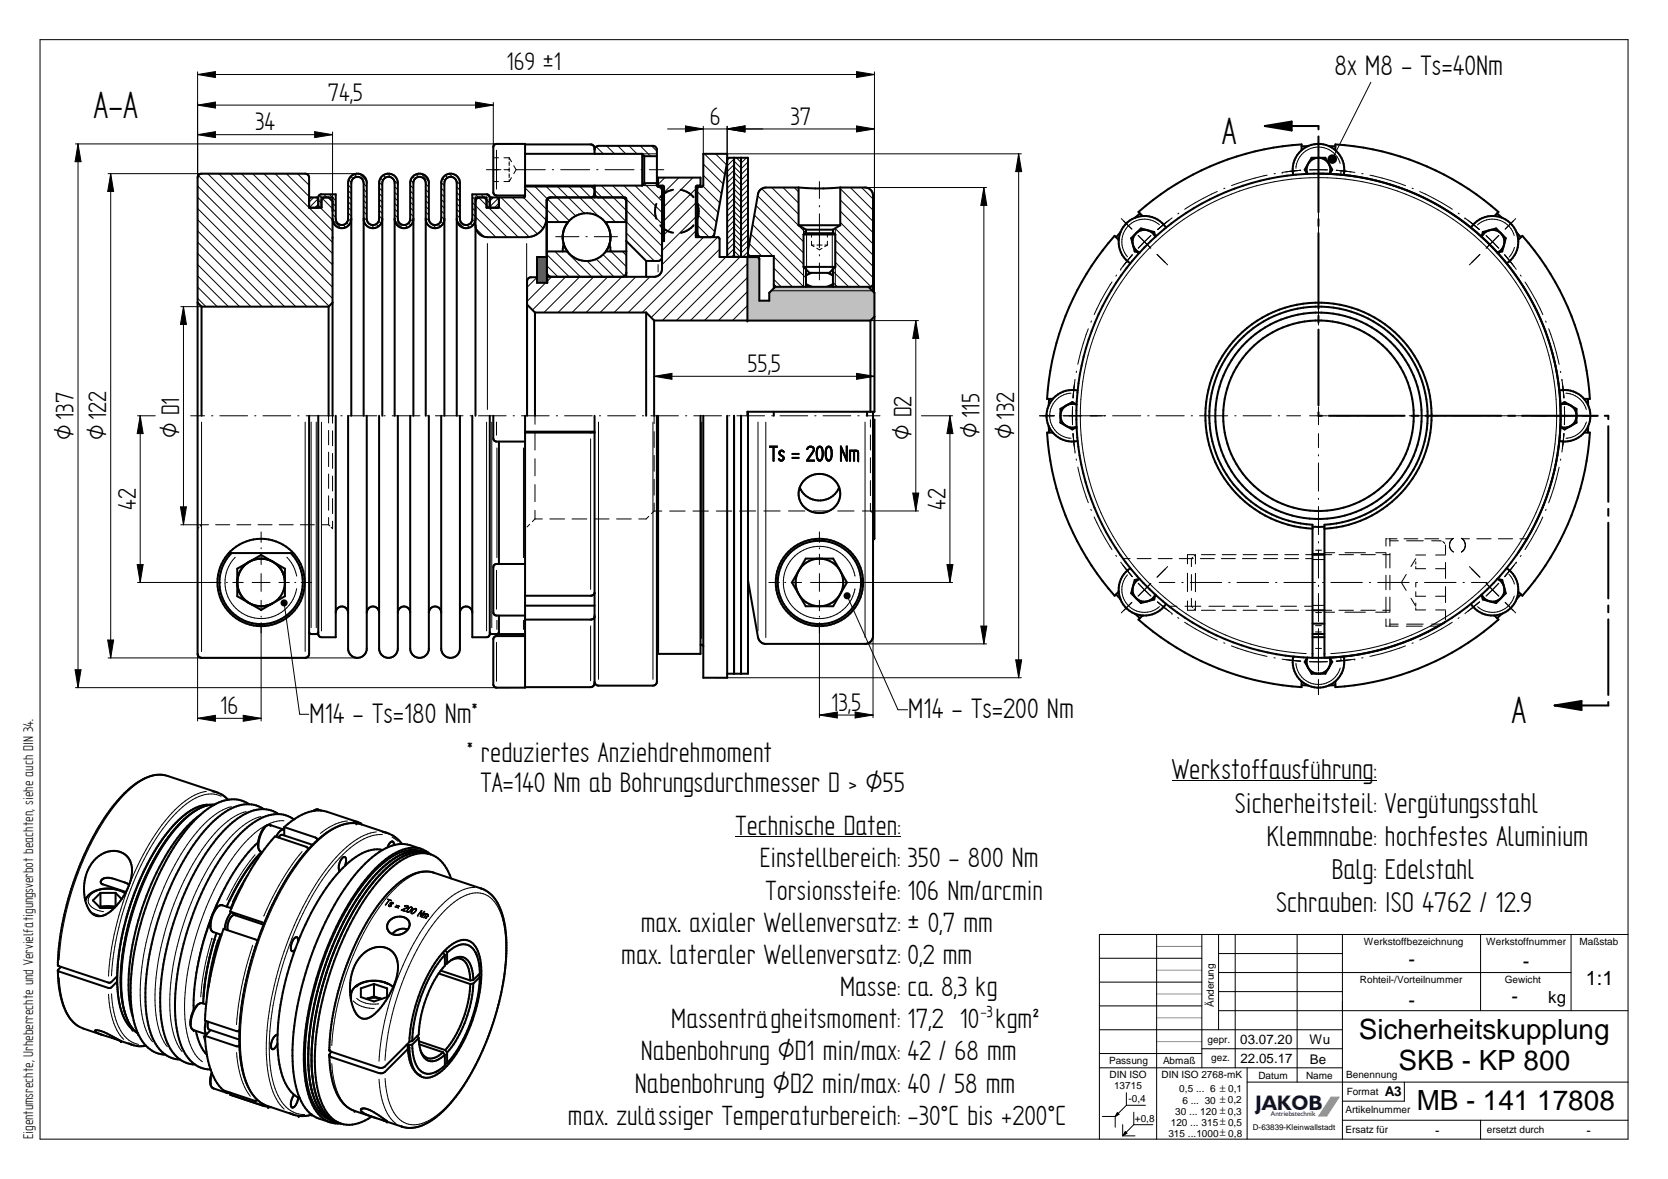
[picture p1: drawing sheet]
<svg xmlns="http://www.w3.org/2000/svg" width="420mm" height="297mm" viewBox="0 0 420 297" stroke-linecap="round" stroke-linejoin="round" font-family="sans-serif">
<defs><g id="words">
<g font-size="10.8">
<text x="23.5" y="29.7">A-A</text>
<text x="307.8" y="36.3">A</text>
<text x="380.8" y="182.2">A</text>
</g>
<g font-size="8.2">
<text x="295.2" y="196.4">Werkstoffausführung:</text>
<text x="311" y="204.7">Sicherheitsteil: Vergütungsstahl</text>
<text x="319.1" y="213">Klemmnabe: hochfestes Aluminium</text>
<text x="335.4" y="221.4">Balg: Edelstahl</text>
<text x="321.4" y="229.7">Schrauben: ISO 4762 / 12.9</text>
</g>
<g font-size="8">
<text x="336.1" y="18.9">8x M8 - Ts=40Nm</text>
<text x="77.9" y="182.2">M14 - Ts=180 Nm*</text>
<text x="228.8" y="181">M14 - Ts=200 Nm</text>
<text x="117.7" y="192">* reduziertes Anziehdrehmoment</text>
<text x="121" y="199.6">TA=140 Nm ab Bohrungsdurchmesser D &gt; Ø55</text>
<text x="185.3" y="210.5">Technische Daten:</text>
<text x="191.4" y="218.5">Einstellbereich: 350 - 800 Nm</text>
<text x="192.8" y="226.7">Torsionssteife: 106 Nm/arcmin</text>
<text x="161.4" y="234.8">max. axialer Wellenversatz: ± 0,7 mm</text>
<text x="156.5" y="242.8">max. lateraler Wellenversatz: 0,2 mm</text>
<text x="211.6" y="251">Masse: ca. 8,3 kg</text>
<text x="169.1" y="259">Massenträgheitsmoment: 17,2 10 kgm²</text>
<text x="161.4" y="267.1">Nabenbohrung ØD1 min/max: 42 / 68 mm</text>
<text x="159.9" y="275.3">Nabenbohrung ØD2 min/max: 40 / 58 mm</text>
</g>
<text font-size="7.9" x="143.1" y="283.4">max. zulässiger Temperaturbereich: -30°C bis +200°C</text>
<g font-size="7.2">
<text x="127.6" y="17.7">169 ±1</text>
<text x="82.6" y="25.3">74,5</text>
<text x="64.3" y="32.8">34</text>
<text x="178.8" y="31.4">6</text>
<text x="199.1" y="31.4">37</text>
<text x="188.3" y="93.7">55,5</text>
<text x="18.5" y="110.8" transform="rotate(-90 18.5 110.8)">Ø137</text>
<text x="26.8" y="110.9" transform="rotate(-90 26.8 110.9)">Ø122</text>
<text x="45.1" y="110.4" transform="rotate(-90 45.1 110.4)">Ø D1</text>
<text x="229.6" y="110.9" transform="rotate(-90 229.6 110.9)">Ø D2</text>
<text x="246.7" y="110.4" transform="rotate(-90 246.7 110.4)">Ø115</text>
<text x="255.5" y="110.7" transform="rotate(-90 255.5 110.7)">Ø132</text>
<text x="34.2" y="128.5" transform="rotate(-90 34.2 128.5)">42</text>
<text x="238.2" y="128.5" transform="rotate(-90 238.2 128.5)">42</text>
<text x="55.5" y="179.9">16</text>
<text x="209.4" y="179">13,5</text>
</g>
<g font-size="7">
<text x="342.3" y="261.7">Sicherheitskupplung</text>
<text x="352.3" y="269.5">SKB - KP 800</text>
<text x="356.9" y="279.5">MB - 141 17808</text>
</g>
<text font-size="5.3" fill="#000080" x="316.2" y="279.6">JAKOB</text>
<g font-size="5">
<text x="354.8" y="243.4">-</text>
<text x="383.6" y="243.9">-</text>
<text x="399.4" y="248.2">1:1</text>
<text x="354.8" y="253.6">-</text>
<text x="380.7" y="252.8">-</text>
</g>
<text font-size="4.5" x="247" y="256.3">-3</text>
<text font-size="4.2" x="390" y="252.7">kg</text>
<text font-size="4" x="8.4" y="287" transform="rotate(-90 8.4 287)">Eigentumsrechte, Urheberrechte und Vervielfätigungsverbot beachten, siehe auch DIN 34.</text>
<g font-size="3.4">
<text x="312.4" y="263.1">03.07.20</text>
<text x="329.9" y="263.1">Wu</text>
<text x="312.5" y="267.8">22.05.17</text>
<text x="330" y="268">Be</text>
<text x="348.9" y="276.2">A3</text>
<text x="361.5" y="285.9">-</text>
<text x="399.6" y="285.9">-</text>
</g>
<g font-size="2.5">
<text x="343.6" y="238.1">Werkstoffbezeichnung</text>
<text x="374.3" y="238.1">Werkstoffnummer</text>
<text x="397.9" y="238.1">Maßstab</text>
<text x="342.6" y="247.6">Rohteil-/Vorteilnummer</text>
<text x="379" y="247.8">Gewicht</text>
<text x="305.8" y="253.7" transform="rotate(-90 305.8 253.7)">Änderung</text>
<text x="304.2" y="262.7">gepr.</text>
<text x="279.4" y="268.1">Passung</text>
<text x="293" y="268.1">Abmaß</text>
<text x="305.1" y="267.4">gez.</text>
<text x="279.5" y="271.5">DIN ISO</text>
<text x="280.6" y="274.3">13715</text>
<text x="292.6" y="271.5">DIN ISO 2768-mK</text>
<text x="297.1" y="275.1">0,5 ... 6 ± 0,1</text>
<text x="317" y="271.7">Datum</text>
<text x="329" y="271.8">Name</text>
<text x="339.1" y="271.5">Benennung</text>
<text x="339.2" y="275.9">Format</text>
<text x="284.3" y="277.6">-0,4</text>
<text x="296" y="280.9">30 ... 120 ± 0,3</text>
<text x="297.8" y="278.2">6 ... 30 ± 0,2</text>
<text x="338.9" y="280.5">Artikelnummer</text>
<text x="285.9" y="282.6">+0,8</text>
<text x="294.3" y="286.4">315 ...1000± 0,8</text>
<text x="294.9" y="283.8">120 ... 315± 0,5</text>
<text x="338.9" y="285.4">Ersatz für</text>
<text x="374.5" y="285.4">ersetzt durch</text>
</g>
<text font-size="2" x="315.6" y="284.8">D-63839-Kleinwallstadt</text>
<text font-size="1.8" fill="#000080" x="320.2" y="281.3">Antriebstechnik</text>
</g></defs>
<path d="M10.1 10h400v277h-400z" fill="none" stroke="#000" stroke-width=".25"/>
<path d="M335.3 276.4h2l-3.1 4.8h-2z" fill="none" stroke="#949494" stroke-width=".25"/>
<path d="M335.3 276.4h2l-3.1 4.8h-2z" fill-rule="evenodd" fill="#949494"/>
<g fill="none" stroke="#000" stroke-width=".25">
<path d="M49.8 18.1v26.6M49.8 18.8l4.5-.8v1.5zM49.8 18.8h170.5M215.8 18l4.5 .8-4.5 .7zM220.3 18.1v61.7M19 36.3h109.7M19.7 36.3l.7 4.4h-1.5zM19.7 36.3v136.9M49.8 26.5l4.5-.8v1.5zM49.8 33.9l4.5-.7v1.5zM49.8 26.5h74.5M49.8 33.9h34"/>
<path d="M79.3 33.2l4.5 .7-4.5 .8zM83.8 33.3v20M119.8 25.7l4.5 .8-4.5 .7zM124.3 39.8h1.3M124.3 25.8v11.2M125.1 37.8v9.8M126.9 39.8h1.4M128.3 39.8v.5M128.3 39.8l.6 .9M149.8 38.8h15.7M150.2 37l1.8 1.8M152.8 36.7l2 2.1"/>
<path d="M155.6 36.7l2 2.1M158.4 36.7l2.1 2.1M161.3 36.7l2.6 2.6M164.1 36.7l1.4 1.4M168.2 32.5h52.1M172.7 31.7l4.5 .8-4.5 .7zM177.2 31.8v7M177.4 38.8l5.2 5.1M180.2 38.8l2.8 2.7M183.1 38.8h.1M183.2 31.8v7h74.1M183.2 32.5l4.5-.8v1.5z"/>
<path d="M183.8 39.8l-.6 .6M185.5 39.8l1.2 1.1M188 39.8l-1.3 1.3M215.8 31.7l4.5 .8-4.5 .7zM256.6 38.8l.8 4.4h-1.5zM256.6 38.8v132M332.1 34.5v3.7M332.1 39.8v.4M345.3 20.7l-9.7 19.4M27.2 43.8h62.8M27.9 43.8l.7 4.4h-1.5zM27.9 43.8v122"/>
<path d="M49.8 46.9l30.4 30.4M49.8 49.7l27.5 27.6M49.8 52.5l24.7 24.8M49.8 55.4l21.9 21.9M49.8 58.2l19 19.1M49.9 44.2l33 32.9M52.3 43.8l31.5 31.4M55.1 43.8l28.7 28.6M58 43.8l25.8 25.8M60.8 43.8l23 22.9M63.6 43.8l20.2 20.1M66.5 43.8l17.3 17.3"/>
<path d="M69.3 43.8l14.5 14.4M72.1 43.8l5.8 5.7M74.9 43.8l3 2.9M79 49.7l-1.1 1.2M80.1 50.1l-2.1 2.1M80.2 50.4l.8 .8M80.2 51.8l.4 .4M80.2 51.5l-.9 .8M80.4 49.2l.6 .6M80.7 52.3l3.1 3.1M81.2 50.1l3.4 3.3M81.6 49l.7 .7"/>
<path d="M83 49l1.6 1.5M83.8 51.2l.8 .8M83.8 54l.8 .8M83.8 55.4l2 2.1M84.4 49l.2 .1M86.4 56.7l.7 .6M87.3 56.1l.6 .6M87.7 46.6l.8 .8M87.7 48l.8 .8M87.7 49.4l.8 .8M87.7 50.8l.8 .8M87.7 52.2l.8 .8"/>
<path d="M87.7 53.7l.8 .8M87.7 55.1l.7 .7M87.8 45.3l.7 .7M88.4 44.4l.5 .6M89.2 43.9l.7 .7M90.6 43.8l1.7 1.8M91.6 46.2l.8 .9M91.6 47.7l.8 .8M91.6 49.1l.8 .8M91.6 50.5l.8 .8M91.6 51.9l.8 .8M91.6 53.3l.8 .8"/>
<path d="M91.6 54.7l.9 .9M93.5 56.6l.8 .9M94.7 56.5l.6 .5M95.4 55.7l.6 .6M95.5 47.3l.8 .8M95.5 48.7l.8 .9M95.5 50.2l.8 .8M95.5 51.6l.8 .8M95.5 53l.8 .8M95.5 54.4l.8 .8M95.5 45.9l.8 .8M95.9 44.9l.5 .6"/>
<path d="M96.6 44.2l.5 .5M97.6 43.8l.9 .9M99.3 45.4l.9 1M99.4 47l.8 .8M99.4 48.4l.8 .8M99.4 49.8l.8 .8M99.4 51.2l.8 .8M99.4 52.7l.8 .8M99.4 54.1l.8 .8M99.5 55.5l1.9 2M102 56.7l.6 .6M102.9 56.2l.6 .5"/>
<path d="M103.3 46.7l.8 .8M103.3 48.1l.8 .8M103.3 49.5l.8 .8M103.3 50.9l.8 .8M103.3 52.3l.8 .8M103.3 53.7l.8 .8M103.3 55.2l.7 .6M103.5 45.4l.6 .7M104 44.5l.5 .6M104.8 43.9l.7 .7M106.1 43.8l1.9 1.9M107.2 46.3l.8 .8"/>
<path d="M107.2 47.8l.8 .8M107.2 49.2l.8 .8M107.2 50.6l.8 .8M107.2 52l.8 .8M107.2 53.4l.8 .8M107.2 54.8l1 1M109 56.6l.9 .9M110.3 56.5l.6 .6M111 55.8l.6 .6M111.1 47.4l.8 .8M111.1 48.8l.8 .8M111.1 50.2l.8 .9"/>
<path d="M111.1 51.7l.8 .8M111.1 53.1l.8 .8M111.1 54.5l.8 .8M111.2 46l.7 .8M111.5 44.9l.6 .6M112.2 44.2l.5 .6M113.2 43.8l.8 .8M115 45.6l.9 .9M115.1 47.1l.8 .8M115.1 48.5l.8 .8M115.1 49.9l.8 .8M115.1 51.3l.8 .8"/>
<path d="M115.1 52.7l.8 .9M115.1 54.2l.8 .8M115.1 55.6l1.8 1.8M117.6 56.7l.6 .6M118.5 56.2l.6 .6M119 49.6l.8 .8M119 51l8.7 8.8M119 52.4l.8 .8M119 53.8l5.9 6M119 55.2l.6 .7M119.7 49l3.3 3.2M119.9 57.6l2 2"/>
<path d="M121.1 49l.9 .7M122.5 42.8h3.7M122.6 49l.8 .7M122.6 50.4l.8 .8M123.1 52.3l7.4 7.5M124.3 45.7h1.3M124.3 49.7l-.9 1M125.5 49.9l-2.1 2.1M125.7 52l7.6 7.7M125.7 51.2l-1.2 1.1M126.2 49.7l9.2 9.2M126.9 42.8h1.4"/>
<path d="M126.9 45.7h1.4M128.3 40.8v.9M128.3 42.3v.9M128.3 43.8v.9M128.3 45.3v.4M128.8 44.8l-.5 .9M129 49.7l7.8 7.8M129.4 41.8l.6 1-.6 1M130.1 42.8h7.3M131.9 49.7l5.7 5.8M132.3 47.3l5.4 5.4M134.8 47l3 3.1"/>
<path d="M137.6 47l7.4 7.4M137.8 52.8l3.1 3.1M137.8 55.7l.3 .2M138 50.2l5.4 5.4M138.5 49.7v.1M139.1 42.8h.4M140 59.6h5.8M140.4 47l6.8 6.8M141.2 42.8h7.3M143.2 47l7.6 7.5M146.1 47l8.9 8.9M147.6 59.6h.3"/>
<path d="M148.9 47l17.9 17.9M149.7 59.6h5.8M149.8 46.8h15.7M150.3 42.8h.3M151.5 46.8l15.3 15.2M152.4 42.8h7.3M154.3 46.8l3 2.9M157.1 46.8l9.7 9.6v-1M157.4 49.8v.1M157.8 50.2l9 9M157.8 58.7l7 7M160 46.8l6.8 6.8"/>
<path d="M161.5 42.8h.3M162.3 46.2l4.5 4.5M163.6 42.8h3.6M165 46.1l.5 .5M165.9 47.1l.9 .8M166.8 57.3v1M166.9 47.1v.7M167.5 44.7l-1.7 1.8M171 44.7l-3.7 3.8M174.6 44.7l-7.3 7.3M175.3 47.6l-8 8M175.3 51.1l-8 8"/>
<path d="M175.3 54.7l-8.5 8.4M175.3 58.2l-8.5 8.5M175.7 48.3l5.2 5.3M175.7 51.1l4.8 4.8M175.7 54l4.4 4.4M175.7 56.8l2.9 3M175.7 46.9v.3M176.5 46.4l-.4 .4M177.1 46.9l4.2 4.2M177.2 41.3l5 5M177.2 44.2l4.5 4.5M177.2 59.8l-19 18.9"/>
<path d="M179.9 59.1v.4M180.8 59.8l-19 18.9M184.9 40.6l1.8 1.7M184.9 43.4l1.8 1.8M184.9 49.1l1.8 1.7M184.9 54.7l1.8 1.8M184.9 57.6l1.8 1.7M184.9 42.9l-1.7 1.7M184.9 44.3l-1.7 1.7M184.9 51.4l-1.7 1.7M184.9 58.4l-1.7 1.8M184.9 59.9l-1.7 1.7"/>
<path d="M184.9 42l1.8 1.8M184.9 44.8l1.8 1.8M184.9 46.2l1.8 1.8M184.9 47.6l1.8 1.8M184.9 50.5l1.8 1.7M184.9 51.9l1.8 1.7M184.9 53.3l1.8 1.8M184.9 56.1l1.8 1.8M184.9 59l1.8 1.7M184.9 40l-1.7 1.8M184.9 41.5l-1.7 1.7M184.9 45.7l-1.7 1.8"/>
<path d="M184.9 47.1l-1.7 1.8M184.9 48.5l-1.7 1.8M184.9 50l-1.7 1.7M184.9 52.8l-1.7 1.7M184.9 54.2l-1.7 1.7M184.9 55.6l-1.7 1.8M184.9 57l-1.7 1.8M188.4 40.8l-1.7 1.7M188.4 42.2l-1.7 1.8M188.4 43.6l-1.7 1.8M188.4 45l-1.7 1.8M188.4 46.4l-1.7 1.8"/>
<path d="M188.4 47.9l-1.7 1.7M188.4 49.3l-1.7 1.7M188.4 50.7l-1.7 1.8M188.4 52.1l-1.7 1.7M188.4 53.5l-1.7 1.8M188.4 54.9l-1.7 1.8M188.4 56.3l-1.7 1.8M188.4 57.8l-1.7 1.7M188.4 59.2l-1.7 1.7M189.2 59l5.5 5.5M189.6 56.6l13.4 13.4M190 54.2l12.4 12.4"/>
<path d="M190.4 51.8l12 11.9M190.9 49.4l11.5 11.5M191.9 47.5l11.1 11.2M194.4 47.2l6.8 6.8M197.2 47.2l4 4M200.1 47.2l1.1 1.1M202.4 57.5v14.8M203.2 58.8v9.2M204.4 58.8v1M206.4 45.7v4.3M206.4 51.8v.3M206.4 53.9v8.5"/>
<path d="M208.4 58.8v1M209.6 58.8v9.2M210.3 57.5l9.6 9.6M210.4 57.5v14.8M211.7 47.5l8.2 8.3M211.7 50.4l8.2 8.2M211.7 53.2l8.2 8.2M211.7 56l8.2 8.3M214.2 47.2l5.7 5.8M217 47.2l2.9 2.9M217.9 47.2h30.6M247.8 47.2l.8 4.6h-1.5z"/>
<path d="M247.8 47.2v115M282.4 55.1l2.7 2.6M286.7 59.3l3.2 3.2M289.9 59.4l-3.2 3.1M292 56.6a5.7 5.7 0 0 0-7.8 .3 5.7 5.7 0 0 0-.2 7.8M293.8 56l-2.2 1.8M294.5 55.5l-2.9 2.3M295.2 54.9l-3.6 2.9M296.9 53.7l-.2 .2M306.6 48.2l-5.5 2.9-2.7 1.6M308.6 47.4l-.3 .1M319.2 44.1l-5.3 1.4-3.7 1.3"/>
<path d="M321.2 43.7l-.3 .1M323 43.4h.1M324.7 43.2l2.9-.3-4.6 .5M325.7 43.1l-1.8 .2M329.9 42.8h4.5M332.1 40.5v10.6M332.1 52.9v7.1M336.6 42.9l4.7 .5M336.6 42.9l2.9 .3M336.6 42.9l3.7 .4M337.6 41.2a5.7 5.7 0 0 0-6.1-4.1 5.7 5.7 0 0 0-5.1 5.3M337.8 43.1l-.1 .6"/>
<path d="M343 43.7l.4 .1M345.1 44.1l5.3 1.4 3.6 1.3M355.7 47.4l.3 .1M357.6 48.3l3.5 1.7 4.7 2.7M367.3 53.7l.3 .2M369 54.9h.1M369 54.9l3.7 2.9-2.3-1.8M369.7 55.5l1.5 1.1M372.2 56.7a5.7 5.7 0 0 1 9.2 2.6M374.3 59.4l3.2 3.1M377.5 59.3l-3.1 3.2M381.8 55.1l-2.7 2.6"/>
<path d="M45.5 77.3h5.3M46.2 77.3l.8 4.4h-1.5zM46.2 77.3v54.9M49.8 61l16.2 16.3M49.8 63.8l13.4 13.5M49.8 66.7l10.6 10.6M49.8 69.5l7.7 7.8M49.8 72.3l4.9 5M49.8 75.1l2.1 2.2M122.8 61.4v41.8M132.7 61.4v41.8M135.3 69.9l-2.5 2.5"/>
<path d="M137.4 71.2l-4.6 4.7M137.8 64.2l5.6 5.5M137.8 67l2.7 2.7M138.9 69.7l-1 1.1M139.8 63.4l6.4 6.3M142.5 69.7l-8.4 8.4M142.6 63.4l6.4 6.3M146 69.7l-9 9M147.9 65.8l4 3.9M149.6 69.7l-9 9M150.2 65.3l4.5 4.4M151.9 64.1l5.4 5.4"/>
<path d="M153.1 69.7l-9 9M153.9 63.4l3.9 3.8M156.6 69.7l-9 9M156.8 63.4l1 .9M160.2 69.7l-9 9M163.7 69.7l-9 9M165.8 66.7v1.8M181.3 62.8l-17.3 17.2M182.8 64.7l-16 16.1M184.9 63.2l1.5 1.5-16 16.1M184.9 60.4l1.8 1.7M184.9 61.8l1.8 1.7"/>
<path d="M184.9 64.6l.1 .1M184.9 61.3l-1.7 1.7M184.9 62.7l-1.7 1.7M184.9 64.1l-.6 .6M188.3 66.4l-14.4 14.4M188.3 69.9l-10.8 10.9M188.3 73.5l-7.3 7.3M188.3 77l-3.8 3.8M188.4 63.9l.6 .6M188.4 60.6l-1.7 1.7M188.4 62l-1.7 1.8M188.4 63.4l-1.3 1.3"/>
<path d="M188.7 61.4l3.2 3.1M194.3 73.3h25.4M194.9 64.7l7.5 7.6M194.9 67.5l4.7 4.8M194.9 70.4l1.9 1.9M204.4 60.8v.9M204.4 61.7h.7M204.4 61.7l.7 .4M205.8 62.5l.6 .4 .7-.3M205.8 61.7h1.3M206.4 64.2v.3M206.4 66.3v4.2"/>
<path d="M207.8 61.7h.6M208.4 60.8v.9M208.4 61.7l-.7 .4M209.8 68.3l4 4M209.8 71.1l1.1 1.2M210.4 63.2l9 9M210.4 60.4l9.5 9.5M210.4 66.1l6.2 6.2M218.8 72.3h.6M280.1 71l-2.8 4.7-1.7 3.5M281.3 69.3l-.2 .3M282.3 67.8h.1"/>
<path d="M285.2 64.2l-1.5 1.8M285.2 64.2l-2.9 3.6M285.2 64.2l-1.9 2.3M291.5 64.1l2.6 2.6M332.1 61.7v.4M332.1 63.8v7.1M332.1 72.7v.3M332.1 74.8v7.1M370.7 66.2l2.1-2.1-2.7 2.6M379 64.2l2.9 3.7M379 64.2l1.9 2.3M379 64.2l2.4 2.9"/>
<path d="M381.5 62.3l-.6 1.3-.8 1.2M383 69.3l.2 .3M384.1 71.1l2.8 4.6 1.7 3.6M164.8 94.8l4.5-.7v1.5zM164.8 94.8h55.5M188.3 80.5l-.2 .3M215.8 94.1l4.5 .7-4.5 .8zM219.3 80.8h12.1M230.7 80.8l.7 4.5h-1.5zM230.7 80.8v47.9M269.8 99.1a5.7 5.7 0 0 0-5.4 5.7 5.7 5.7 0 0 0 5.4 5.6M270.5 97.9l-.2 2.3"/>
<path d="M270.6 97.3l-.3 2.9M270.8 95.6l-.5 4.6M271.2 93.5l-.1 .4M274.1 82.8l-1.2 3.7-1.4 5.3M274.9 80.9l-.1 .3M332.1 83.7v.3M332.1 85.7v7.1M332.1 94.6v.4M332.1 96.7v3.5M389.3 80.9l.2 .3M390.1 82.8l1.3 3.7 1.3 5.3M393.1 93.5v.4"/>
<path d="M393.4 95.6h.1M393.4 95.6l.5 4.6M393.6 96.5l.3 3.7M393.7 97.3l.2 2.9M394.4 99.1a5.7 5.7 0 0 1 5.2 4.1M34.6 104.8h4.5M35.3 104.8l.8 4.4h-1.5zM35.3 104.8v41.9M48 104.8h3.5M50.8 106.4v57.7M53.3 104.8h.3M55.4 104.8h7"/>
<path d="M64.1 104.8h.4M66.2 104.8h7M75 104.8h.3M76.9 106.3v57.8M77.1 104.8h7M78.4 106.3v51.8M79.7 106.3v51.8M81 106.4v52.6M82.8 104.8v1.8M82.8 108.4v3.7M82.8 113.9v3.7M82.8 119.4v3.7"/>
<path d="M83.8 104.8v1.8M83.8 108.5v3.8M83.8 114.2v3.8M83.8 119.9v3.8M85.8 104.8h.4M88 104.8h6.9M96.7 104.8h.3M98.8 104.8h7M107.6 104.8h.3M109.7 104.8h6.9M118.4 104.8h.3M120.5 104.8h7"/>
<path d="M122.6 106.4v52.6M123.9 106.4v51.8M125.1 106.3v3.3M125.2 112.9v27.6M129.3 104.8h.3M131.3 104.8h7M131.9 112.9v27.6M134.8 104.8v2.1M134.8 109.1v4.3M134.8 115.6v4.3M140.1 104.8h.4M142.2 104.8h7"/>
<path d="M148.8 110.6v37.9M150.8 106.3v64.8M151 104.8h.3M153.1 104.8h7M161.8 104.8h.3M163.9 104.8h7M164.5 106.4v64.8M164.8 104.8v1.9M164.8 108.8v3.9M164.8 114.7v4M172.7 104.8h.3M174.8 104.8h6.9"/>
<path d="M176.8 106.4v54.5M183.5 104.8h.3M185.6 104.8h7M190.9 106.3v52.7M192.9 106.4v54.2M193.9 112.4h.1M193.9 112.7h.8M193.9 112.4v.3M193.9 112.4h1.9M194 112.4l-.1 .1M194.2 112.4l-.3 .3M194.3 112.4l-.3 .3"/>
<path d="M194.4 104.8h.3M194.4 112.4l-.2 .3M194.6 112.4l-.3 .3M194.7 112.4l-.3 .3M194.7 112.7v3.5h.3v-3.5M194.9 112.4l-.3 .3M195 115.4l-.3 .3M195 115.8l-.3 .3M195 116.1l-.1 .1M195 112.7l-.3 .3M195 112.8l-.3 .3M195 113l-.3 .3"/>
<path d="M195 113.1l-.3 .3M195 113.3l-.3 .2M195 113.4l-.3 .3M195 113.6l-.3 .2M195 113.7l-.3 .3M195 113.8l-.3 .3M195 114l-.3 .3M195 114.1l-.3 .3M195 114.3l-.3 .2M195 114.4l-.3 .3M195 114.6l-.3 .2M195 114.7l-.3 .3"/>
<path d="M195 114.8l-.3 .3M195 115l-.3 .2M195 115.1l-.3 .3M195 115.3l-.3 .2M195 115.5l-.3 .3M195 115.7l-.3 .3M195 116l-.2 .2M195 112.4l-.3 .3M195.1 112.4l-.4 .4M195.3 112.4l-.3 .3M195.4 112.4l-.3 .3M195.6 112.4l-.3 .3"/>
<path d="M195.7 112.4l-.3 .3M195.8 112.4l-.2 .3M195.8 112.6l-.1 .1M195.8 112.4v.3h-.8M196.1 115.6h.1M196.1 115.5v.2M196.1 115.5l.3 .2M196.1 115.7l.2 .3M196.2 114v.2M196.2 114.2l.1 .3M196.2 113.9v.1M196.2 115.5l-.1 .2"/>
<path d="M196.3 114.5l.6 .5M196.3 116l.2 .1M196.4 115.6l-.2 .2M196.4 115.7l-.2 .2M196.4 115.7l.2 .2 .5-.1M196.5 114.1l-.3 .2M196.5 114.2l-.3 .2M196.5 115.8l-.2 .2M196.5 114.2v.1M196.5 113.9v.3M196.5 104.8h7M196.5 113.9l-.3 .3"/>
<path d="M196.5 114.3l.4 .4M196.5 113.8h.1M196.5 114.3l-.2 .2M196.5 113.8v.1M196.5 114.4l-.1 .2M196.5 116.1l.1 .1M196.6 113.8h.1M196.6 114.5l-.2 .2M196.6 115.9l-.2 .2M196.6 116.2h.1M196.7 113.4l-.5 .5M196.7 114.5l-.2 .2"/>
<path d="M196.7 115.9l-.2 .2M196.8 114.6l-.2 .2M196.8 113.4l-.6 .6M196.9 114.6l-.2 .2M196.9 115.9l-.3 .3M196.9 113.7h-.3M196.9 113.7l.4 .2M196.9 115l.3 .4M196.9 114.7l-.1 .2M196.9 114.7l.3 .2M197 113.4l-.4 .4M197.1 114.7l-.3 .3"/>
<path d="M197.1 113.4l-.3 .3M197.1 115.8l-.3 .4M197.1 113.4l.3 .2M197.1 113.4h-.5l-.4 .5M197.1 114.8l-.2 .2M197.2 113.5l-.2 .2M197.2 114.9l-.2 .2M197.2 114.9l.1 .1M197.2 115.4l-.1 .4M197.3 113.5l-.2 .2M197.3 114.9l-.2 .2M197.3 115l.1 .1"/>
<path d="M197.4 113.6l-.2 .2M197.4 115l-.2 .2M197.4 113.6l.1 .1M197.4 115.1l.1 .6M197.4 113.7l-.2 .2M197.4 115.1l-.2 .2M197.5 113.7l-.1 .2M197.5 115.2l-.2 .2M197.5 115.7l-.4 .4M197.5 115.7l-.3 .4-.5 .1M197.5 113.7v.2h-.2M197.5 113.9h.1"/>
<path d="M197.5 115.3l-.2 .2M197.5 115.5l-.6 .7M197.5 115.4l-.4 .4M199.5 115.2h.1M199.5 114.2h.1M199.5 114.2v.3M199.5 115.2v.3M199.5 114.2h1.7M199.5 115.2h1.7M199.7 115.2l-.2 .2M199.7 114.2l-.2 .2M199.8 115.2l-.2 .3"/>
<path d="M199.8 114.2l-.2 .3M200 115.2l-.3 .3M200 114.2l-.3 .3M200.1 115.2l-.3 .3M200.1 114.2l-.3 .3M200.2 115.2l-.2 .3M200.2 114.2l-.2 .3M200.4 115.2l-.3 .3M200.4 114.2l-.3 .3M200.5 115.2l-.2 .3M200.5 114.2l-.2 .3M200.7 114.2l-.3 .3"/>
<path d="M200.7 115.2l-.3 .3M200.8 114.2l-.2 .3M200.8 115.2l-.2 .3M200.9 115.2l-.2 .3M200.9 114.2l-.2 .3M201.1 114.2l-.3 .3M201.1 115.2l-.3 .3M201.2 115.4l-.1 .1M201.2 114.2l-.2 .3M201.2 114.4l-.1 .1M201.2 115.2l-.2 .3M201.2 114.2v.3h-1.7"/>
<path d="M201.2 115.2v.3h-1.7M203.2 115.9v.3h2v-.3h-1.7M203.2 113.1v.2M203.4 112.7l-.2 .4M203.5 113.1l-.2 .2M203.5 115.9l-.2 .3M203.5 113.1l-.3 .2M203.7 112.5l-.4 .3M203.7 115.9l-.3 .3M203.7 112.5l-.2 .1M203.8 115.9l-.3 .3M203.9 115.4l-.7 .7"/>
<path d="M203.9 112.4l-.7 .7M204 115.9l-.3 .3M204 112.4h.2M204 112.4l-.3 .1M204.1 112.4l-.9 .9M204.1 115.9l-.3 .3M204.2 112.4l-.3 .3M204.2 115.9l-.2 .3M204.2 114.9l-1 1.1M204.2 112.4l.7 .3M204.3 112.4l-.2 .3M204.4 112.7h-.4l-.5 .4"/>
<path d="M204.4 112.7h.1M204.4 115.9l-.3 .3M204.5 112.4l-.3 .3M204.5 115.9l-.3 .3M204.5 112.7l.2 .1M204.6 112.5l-.2 .2M204.6 114.4l-1.2 1.2M204.6 115.9l-.2 .3M204.7 112.5l-.2 .2M204.7 112.8l.1 .2M204.8 112.5l-.2 .2M204.8 115.9l-.3 .3"/>
<path d="M204.8 114l-1.1 1.1M204.8 114l-1.3 1.9M204.8 112.6l-.2 .2M204.8 113l.1 .1M204.9 113.1v.2M204.9 113.3a6.5 6.5 0 0 1-1.7 2.6M204.9 112.7l-.2 .2M204.9 112.7l.1 .1M204.9 115.9l-.2 .3M205 112.8l-.2 .1M205 112.8l-.2 .2M205 113.7l-1 1"/>
<path d="M205 112.8l.1 .2M205.1 115.9l-.3 .3M205.1 112.9l-.2 .3M205.1 113v.2M205.1 113.1l-.2 .2M205.1 113.5l-.8 .8M205.1 113.2l-.3 .3M205.1 113.3l-.5 .5M205.1 113.2l-.3 .8M205.2 116l-.3 .2M205.2 116.1l-.1 .1M205.2 104.8h.4"/>
<path d="M205.6 114v.3M205.6 114.3l.1 1.1M205.7 115.4l.1 .3M205.8 114.3l-.2 .3M205.8 114.3l.2 1.1M205.8 115.7l.3 .3M205.9 113.9l-.3 .2M205.9 114l-.3 .3M205.9 114.2l-.3 .2M205.9 114.4l-.3 .3M205.9 114.6l-.3 .2M205.9 114.7l-.3 .2"/>
<path d="M205.9 113.8l-.1 .5M205.9 114.8l-.3 .3M205.9 113.7l-.3 .3M205.9 114.9l-.2 .3M205.9 115.1l-.2 .2M205.9 113.5l-.3 .3M205.9 113.3l-.3 .4M205.9 115.2l-.2 .2M205.9 113.4v.4M206 115.3l-.2 .2M206 113.1l-.4 .4M206 115.4l-.2 .2"/>
<path d="M206 115.4l.1 .3M206 113.1l-.1 .3M206 115.5l-.2 .2M206.1 115.6l-.2 .2M206.1 116l.1 .1M206.1 115.7l.3 .2M206.1 115.7l-.2 .2M206.2 112.8l-.2 .3M206.2 115.8l-.2 .2M206.2 116.1l.1 .1M206.3 112.8l-.7 .5M206.3 115.8l-.2 .2"/>
<path d="M206.3 112.4l-.5 .6M206.3 116.2h.2M206.4 115.9l-.2 .2M206.4 115.9h.1M206.5 112.4l-.8 .8M206.5 112.7l-.2 .1M206.5 112.7h.2M206.5 115.9l-.2 .2M206.5 112.4a1.24 1.24 0 0 0-.9 1.6M206.5 112.4h.1M206.6 112.4l-.3 .4M206.6 112.4l.3 .1"/>
<path d="M206.7 112.4l-.2 .3M206.7 112.7l.3 .4M206.8 112.5l-.2 .2M206.9 112.5l-.2 .2M206.9 112.5l.1 .1M207 113.1l.1 .7M207 112.6l-.2 .2M207 112.6l.1 .3M207 112.7l-.2 .2M207.1 114.7l-.2 .9-.4 .3M207.1 113.8v.5M207.1 115.7l-.4 .4"/>
<path d="M207.1 112.8l-.2 .2M207.1 114.3v.4M207.1 112.8l-.2 .3M207.1 112.9l.2 .2M207.2 112.9l-.2 .3M207.2 115.5l-.7 .7M207.2 113.1l-.2 .2M207.3 113.2l-.3 .2M207.3 115.3l-.9 .9M207.3 113.1v.3M207.3 113.3l-.3 .2M207.3 115.1l-.4 .4"/>
<path d="M207.3 115.1l-.3 .8-.5 .3M207.3 104.8h7M207.3 113.4l-.2 .2M207.3 113.4l.1 .9M207.3 113.6l-.2 .3M207.3 113.5l-.2 .3M207.3 114.9l-.3 .4M207.4 113.9l-.3 .3M207.4 114l-.3 .3M207.4 114.6l-.3 .3M207.4 114.8l-.4 .3M207.4 113.8l-.3 .2"/>
<path d="M207.4 114.2l-.3 .2M207.4 114.3l-.3 .3M207.4 114.5l-.3 .2M207.4 114.3l-.1 .8M207.8 114v.3M207.8 114.3l.2 1.1M208 115.4l.1 .3M208.1 114.3l-.3 .3M208.1 114.3l.2 1.1M208.1 115.7l.2 .3M208.1 113.9l-.3 .2M208.1 114l-.3 .3"/>
<path d="M208.1 114.2l-.3 .2M208.1 114.4l-.2 .3M208.1 114.6l-.2 .2M208.1 114.7l-.2 .2M208.1 113.8v.5M208.1 113.7l-.3 .3M208.1 114.8l-.2 .3M208.2 114.9l-.3 .3M208.2 113.5l-.4 .3M208.2 115.1l-.2 .2M208.2 113.3l-.3 .4M208.2 115.2l-.2 .2"/>
<path d="M208.2 113.4l-.1 .4M208.2 115.3l-.2 .2M208.3 113.1l-.4 .4M208.3 115.4l-.2 .2M208.3 115.4l.1 .3M208.3 113.1l-.1 .3M208.3 115.5l-.2 .2M208.3 116l.2 .1M208.4 115.6l-.2 .2M208.4 115.7l.2 .2M208.4 115.7l-.2 .2M208.4 112.8l-.5 .5"/>
<path d="M208.5 115.8l-.2 .2M208.5 116.1l.2 .1M208.5 112.8l-.2 .3M208.6 112.4l-.6 .5M208.6 115.9l-.2 .2M208.6 115.9h.2M208.7 112.4l-.7 .8M208.7 112.7h.3M208.7 112.7l-.2 .1M208.8 115.9l-.3 .2M208.8 112.4a1.24 1.24 0 0 0-1 1.6M208.8 112.4h.1"/>
<path d="M208.9 112.4l-.4 .4M208.9 112.4l.3 .1M209 112.4l-.3 .3M209 112.7l.2 .4M209.1 112.5l-.2 .2M209.2 112.5l-.2 .2M209.2 112.5l.1 .1M209.2 113.1l.1 .7M209.2 112.6l-.2 .2M209.3 112.6l.1 .3M209.3 112.7l-.2 .2M209.3 112.8l-.2 .2"/>
<path d="M209.3 114.7l-.2 .9-.3 .3M209.3 113.8l.1 .5M209.4 115.7l-.5 .4M209.4 114.3l-.1 .4M209.4 112.8l-.2 .3M209.4 112.9l.1 .2M209.5 112.9l-.3 .3M209.5 113.1l-.2 .2M209.5 115.5l-.7 .7M209.5 113.2l-.2 .2M209.5 115.3l-.9 .9M209.5 113.1l.1 .3"/>
<path d="M209.5 113.3l-.2 .2M209.6 115.1l-.4 .8-.5 .3M209.6 115.1l-.4 .4M209.6 113.4l-.3 .2M209.6 113.5l-.3 .3M209.6 113.4v.9M209.6 113.6l-.3 .3M209.6 114.8l-.3 .3M209.6 114.9l-.3 .4M209.6 114.6l-.3 .3M209.6 113.8l-.2 .2M209.6 113.9l-.2 .3"/>
<path d="M209.6 114l-.2 .3M209.6 114.2l-.2 .2M209.6 114.5l-.3 .2M209.6 114.3l-.3 .3M209.6 114.3v.8M211.7 112.4h.1M211.7 112.4h.2M211.7 112.4v3.8M211.8 112.4l-.1 .1M211.9 112.4l1.3 2.9v-2.9h.2M211.9 112.4l-.2 .3M212 115.7l-.3 .2"/>
<path d="M212 116.1l-.1 .1M212 112.5l-.3 .3M212 113.4l-.3 .3M212 113.5l-.3 .3M212 113.7l-.3 .3M212 113.8l-.3 .3M212 114l-.3 .2M212 114.1l-.3 .3M212 114.2l-.3 .3M212 114.4l-.3 .3M212 114.5l-.3 .3M212 114.7l-.3 .3"/>
<path d="M212 114.8l-.3 .3M212 115l-.3 .2M212 115.1l-.3 .3M212 115.2l-.3 .3M212 115.4l-.3 .3M212 115.5l-.3 .3M212 115.8l-.3 .3M212 116l-.3 .2M212 112.6l-.3 .4M212.1 112.7l-.4 .4M212.1 112.8l-.4 .5M212.1 112.9l-.4 .5"/>
<path d="M212.2 113l-.5 .5M212.2 113.1l-.2 .2M212.3 113.2l-.2 .3M212.3 113.3l-.2 .3M212.4 113.4l-.3 .2M212.4 113.5l-.2 .2M212.4 113.6l-.2 .3M212.5 113.7l-.2 .2M212.5 113.8l-.2 .2M212.6 113.9l-.2 .3M212.6 114l-.2 .3M212.7 114.1l-.3 .2"/>
<path d="M212.7 114.2l-.2 .2M212.7 114.3l-.2 .3M212.8 114.4l-.2 .2M212.8 114.5l-.2 .2M212.9 114.6l-.2 .3M212.9 114.7l-.2 .2M212.9 114.8l-.2 .2M213 114.9l-.2 .2M213 115l-.2 .3M213.1 115.1l-.2 .2M213.2 112.4v.1M213.4 112.4l-.2 .2"/>
<path d="M213.4 114.5l-.2 .3M213.4 114.8l-.2 .2M213.4 115.2l-.4 .4M213.4 115.3l-.4 .4M213.4 115.9l-.2 .2M213.4 115.8l-.3 .2M213.4 116l-.1 .2M213.4 112.5l-.2 .3M213.4 112.6l-.2 .3M213.4 112.8l-.2 .3M213.4 112.9l-.2 .3M213.4 113.1l-.2 .2"/>
<path d="M213.4 113.2l-.2 .3M213.4 113.3l-.2 .3M213.4 113.5l-.2 .3M213.4 113.6l-.2 .3M213.4 113.8l-.2 .3M213.4 113.9l-.2 .3M213.4 114.1l-.2 .2M213.4 114.2l-.2 .3M213.4 114.3l-.2 .3M213.4 114.6l-.2 .3M213.4 114.9l-.5 .5M213.4 115l-.5 .5"/>
<path d="M213.4 115.5l-.3 .3M213.4 115.6l-.3 .3M213.4 112.4v3.8h-.2l-1.2-2.9v2.9h-.3M214.1 113.4l-.1 .1M214.2 113.4l-.2 .3M214.3 113.8l-.3 .3M214.3 113.9l-.3 .3M214.3 114.1l-.3 .3M214.3 114.2l-.3 .3M214.3 114.4l-.3 .3M214.3 114.5l-.3 .3M214.3 114.7l-.3 .2"/>
<path d="M214.3 114.8l-.3 .3M214.3 114.9l-.3 .3M214.3 115.1l-.3 .3M214.3 115.2l-.3 .3M214.3 115.4l-.3 .2M214.3 115.5l-.3 .3M214.3 115.6l-.3 .3M214.3 115.8l-.3 .3M214.3 115.9l-.3 .3M214.3 116.1l-.1 .1M214.3 113.4l-.3 .4M214.5 113.4l-.5 .5"/>
<path d="M214.6 113.4l-.3 .3M214.8 113.4l-.3 .3M214.9 113.4l-.3 .3M215.1 113.4l-.3 .3M215.2 113.4l-.3 .3M215.3 113.8l-.3 .3M215.3 113.9l-.3 .3M215.3 114.1l-.3 .2M215.3 114.2l-.3 .3M215.3 114.3l-.3 .3M215.3 114.5l-.3 .3M215.3 114.6l-.3 .3"/>
<path d="M215.3 114.8l-.3 .2M215.3 114.9l-.3 .3M215.3 115.1l-.3 .2M215.3 115.2l-.3 .3M215.3 115.3l-.3 .3M215.3 115.5l-.3 .3M215.3 115.6l-.3 .3M215.3 115.8l-.3 .2M215.3 115.9l-.3 .3M215.3 116l-.2 .2M215.3 113.4l-.3 .4M215.5 113.4l-.5 .5"/>
<path d="M215.6 113.4l-.3 .3M215.6 113.4h-1.6v2.8h.3v-2.5h.7v2.5M215.6 113.4l.5 .1M215.8 113.4l-.3 .3M215.8 113.7h-.5v2.5h-.3M215.8 113.7h.1M215.8 113.7l.1 .1M215.9 113.5l-.3 .2M215.9 113.8l.1 .3M216 113.5l-.2 .2M216 114.1v2.1h.3v-2.1M216.1 104.8h.3"/>
<path d="M216.1 113.5l-.2 .2M216.1 113.5l.1 .1M216.1 113.6l-.2 .2M216.2 113.6v.2M216.2 113.7l-.2 .2M216.2 113.8l-.2 .2M216.2 113.8l.1 .3M216.3 116.2h.1M216.3 113.9l-.3 .3M216.3 114l-.3 .3M216.3 114.2l-.3 .2M216.3 114.3l-.3 .3"/>
<path d="M216.3 114.5l-.3 .2M216.3 114.6l-.3 .3M216.3 114.7l-.3 .3M216.3 114.9l-.3 .2M216.3 115l-.3 .3M216.3 115.2l-.3 .2M216.3 115.3l-.3 .3M216.3 115.4l-.3 .3M216.3 115.6l-.3 .3M216.3 115.7l-.3 .3M216.3 115.9l-.3 .2M216.3 116l-.2 .2"/>
<path d="M217.9 106.3v54.3M218.2 104.8h3.5M219.3 105.7v1.9M219.3 109.6v3.8M219.3 115.3v3.8M232.1 104.8h7.9M239.3 104.8l.7 4.4h-1.5zM239.3 104.8v41.9M261.9 104.8h3.7M267.2 104.8h.3M267.9 104.8h10.6M270.2 102.5v4.5"/>
<path d="M270.3 109.2l.5 4.7M270.3 109.2l.3 3M270.3 109.2l.4 3.8M270.8 113.9h.1M271.1 115.6v.4M271.5 117.7l1.4 5.3 1.2 3.7M280.3 104.8h7M289.1 104.8h.3M291.2 104.8h7.1M300.1 104.8h.3M302.2 104.8h7.1M311 104.8h.4"/>
<path d="M313.1 104.8h7.1M322 104.8h.3M324.1 104.8h3.5M329.9 104.8h4.5M332.1 102.5v4.5M332.1 109.2v3.6M332.1 114.6v.3M332.1 116.6v7.1M336.6 104.8h3.6M341.9 104.8h.4M344 104.8h7.1M352.9 104.8h.3"/>
<path d="M355 104.8h7.1M363.8 104.8h.4M365.9 104.8h7.1M374.8 104.8h.3M376.9 104.8h7.1M385.8 104.8h10.6M392.7 117.7l-1.3 5.3-1.3 3.7M393.1 115.7v.3M393.9 109.2l-.5 4.7M393.9 109.2l-.2 2.4M393.9 109.2l-.2 3M394.1 102.5v4.5"/>
<path d="M396.7 104.8h.3M398.6 104.8h3.8M399.6 106.3a5.6 5.6 0 0 1-5.1 4.1M45.5 127.7h1.5l-.8 4.5zM45.5 132.2h7M50.1 132.9l-.3 .3M50.8 132.2l-.4 .3M54.3 132.2h3.6M59.7 132.2h3.5M65 132.2h3.5M65.8 134v2.7M65.8 138v.3"/>
<path d="M65.8 139.6v2.6M70.3 132.2h3.6M75.7 132.2h3.5M81 132.2h1.8M82.8 132.2l.3 .3M82.8 124.9v3.6M82.8 130.4v1.8M83.8 131.3v1.9l-.4-.3M83.8 125.6v3.8M133.4 132.1l-.6 .7M134.8 122.1v4.3M134.8 128.6v2.1"/>
<path d="M134.8 130.7h1.8M134.8 130.7l-.7 .7M138.5 130.7h3.7M144.1 130.7h3.7M149.7 130.7h3.7M155.3 130.7h3.7M163.4 130.1l-.6 .6h-1.9M164.8 120.8v3.9M164.8 126.7v2.1M164.8 128.8h1.9M164.8 128.8l-.7 .6M168.7 128.8h3.9"/>
<path d="M174.6 128.8h3.8M180.4 128.8h3.9M186.3 128.8h2M188.3 128.7h2M192.4 128.7h4.1M198.6 128.7h4.1M204.8 128.7h4.1M206.4 134v2.7M206.4 138v.3M206.4 139.6v2.6M211 128.7h4.1M217.2 128.7h14.2"/>
<path d="M219.3 126.8v1.9l.3 .4M219.3 121.1v3.8M219.9 129.4l.4 .3M229.9 124.2h1.5l-.7 4.5zM274.8 128.3l.1 .3M275.6 130.2l1.7 3.6 2.8 4.7M281.1 139.9l.2 .3M300.9 139.7h-1.8v2.3M302.6 139.7h3.5M307.9 139.7h3.5M313.1 139.7h3.5M318.4 139.7h3.5"/>
<path d="M323.6 139.7h3.5M328.9 139.7h1.7M331.4 138.6h1.5M332.1 125.5v.3M332.1 127.6v7.1M332.1 136.5v.3M332.1 138.6v7M333.6 139.7h1.9M333.6 139.3h2.6M337.3 139.7h3.6M338.8 139.3h5.1M342.8 139.7h3.6"/>
<path d="M346.6 139.3h2.5M348.3 139.7h1.8M349.1 139.4v3.7M349.5 135.7h-.4v1.9M349.8 135.7h2.1M350.1 136.2h2.1M350.1 135.7v1.9M350.1 139.4v3.7M353.7 135.7h3.4M354.3 136.2h4.2M356.6 139.8h2.5M358.9 135.7h3.5"/>
<path d="M360.6 136.2l2.5 .1M361.6 139.8h2.5M363.4 136.4l.5 .5M364.1 137.3v2.4M364.2 135.7h1.7M365.9 135.8a1.99 1.99 0 0 0 .2 3.3M366.1 135.6l-.2 .2M368.1 135.6a2 2 0 0 1 0 3.5M368.4 135.7h1.8M372 135.7h3.6M377.4 135.7h3.6M382.9 135.7h1.8"/>
<path d="M383.1 139.9l-.1 .3M388.6 130.3l-1.7 3.5-2.8 4.7M389.4 128.3l-.1 .3M34.6 142.2h1.5l-.8 4.5zM34.6 146.7h21.1M57 146.7h.3M58.6 146.7h2.7M59.3 140.4a9.1 9.1 0 0 0 2.3 14.4 9.1 9.1 0 0 0 13.1-6.5M63.5 146.7h4.5M65.8 144.5v4.5M65.8 151.2v2.7M65.8 155.2v.3"/>
<path d="M65.8 156.8v24.9M70.3 146.7h2.6M71.6 151.9l3.9 28.1h2.3M72.3 140.4a9.1 9.1 0 0 1 2.4 4.7M74.3 146.7h.2M75.9 146.7h2.6M125.1 143.7v9.8M125.2 156.3v2.3M131.9 156.3v2.3M148.8 157.7v13.8M193.7 146.7h2.6M197.7 146.7h.2"/>
<path d="M199.3 146.7h2.6M204.2 146.7h35.8M206.4 144.5v4.5M206.4 151.2v2.7M206.4 155.2v.3M206.4 156.8v24M213.4 150.1l12.8 28.7h2.4M215.4 145.2a9.1 9.1 0 0 0-14-6 9.1 9.1 0 0 0 0 15.1 9.1 9.1 0 0 0 14-6M238.5 142.2h1.5l-.7 4.5zM247.1 157.7h1.5l-.8 4.5zM282.3 141.6l2.9 3.7M282.8 142.4l2.4 2.9"/>
<path d="M282.9 140.7h1.8M283 153.9l2.1-2.1-2.7 2.6M283.3 143l1.9 2.3M284 144.8a5.7 5.7 0 0 0 .3 7.8 5.7 5.7 0 0 0 7.8 .2M286.4 140.7h3.6M286.7 147l3.2 3.2M289.9 147l-3.2 3.2M291.6 151.7l3.6 2.9M291.6 151.7l2.2 1.8M291.6 151.7l2.9 2.3M291.8 140.7h3.5M292 146.7h3.9"/>
<path d="M294.1 142.7l-2.6 2.7M294.5 152.7h2M295.2 154.6h.1M296.7 155.6l.2 .2M297 140.7h3.6M297.7 146.7h.3M298.4 156.8l2.7 1.6 5.5 2.8M298.5 152.7h4M299.1 151.4v2.4h1.8M299.1 144.4v4.7M299.8 146.7h7.9M300.1 144.8v3.9"/>
<path d="M300.1 150.8v1.9l.3 .4M300.4 140.4l-.3 .3v2M300.8 140.1l.3-.4v2.4M301.1 144.4v4.7M301.1 151.4v2.4l-.3-.4M302.4 140.7h3.5M302.6 153.8h3.5M304.5 152.7h4M307.6 140.7h3.6M307.9 153.8h3.5M309.5 146.7h.3M310.5 152.7h4"/>
<path d="M311.6 146.7h7.9M313 140.7h3.5M313.1 153.8h3.5M316.6 152.7h4M318.3 140.7h3.5M318.4 153.8h3.5M321.3 146.7h.3M322.6 152.7h4M323.4 146.7h8M323.6 140.7h3.5M323.6 153.8h3.5M328.6 152.7h2"/>
<path d="M328.9 140.7h1.7M328.9 153.8h1.7M330.6 141h3M330.6 152.5h3M331.4 159.2h1.5M331.4 157.6h1.5M331.4 154.3h1.5M332.1 147.4v.4M332.1 149.5v7.1M332.1 158.4v10.6M333.1 146.7h.3M333.2 159.7h-.7"/>
<path d="M333.6 153.8h1.8M333.6 154.2h2.6M335.2 146.7h8M337.3 153.8h3.6M338.8 154.2h5.1M342.8 153.8h3.6M344.9 146.7h.4M346.5 154.2h2.9M347 146.7h8M348.3 153.8h1.8M349.1 144.9v3.7M349.1 150.4v3.7"/>
<path d="M349.1 155.9v1.9h.3M349.8 154.2h.3M350.1 157.2h2.1M350.1 144.9v3.7M350.1 150.4v3.7M350.1 155.9v1.9h-.3M350.2 157.8h2M354.2 144.7l-1.2 2 1.2 2M354.2 157.8h4.1M354.3 157.2h4.2M355.4 150.7l1.2 2M356.6 141.5v.6"/>
<path d="M356.6 142.7v.6h2.5M356.6 146.7v1.2M356.6 149.1v1.1h2.5M356.6 151.9v.6M356.6 153.1v.6h2.5M356.6 140.7l-1.2 2M356.7 146.7h.4M358.8 146.7h8M360.3 157.8h2M361.6 153.7h2.5M361.6 150.2h2.5M361.6 143.3h2.5"/>
<path d="M363.1 157.2h-2.5M363.9 156.5l-.5 .5M364.1 141.7v4M364.1 147.8v4M364.1 153.8v2.4M365.8 156.8l-4.7 2.7-3.5 1.7M367.5 155.6l-.2 .2M368.5 146.7h.4M370.1 142.7l2.7 2.7-2.1-2.1M370.6 146.7h4M372.7 151.7l-3.7 2.9M372.7 151.7l-1.8 1.4"/>
<path d="M372.7 151.7l-2.3 1.8M374.4 147l3.1 3.2M377.5 147l-3.2 3.2M380.1 144.7l.8 1.1 .6 1.4M381.2 153.9l-2.1-2.1 2.7 2.6M381.4 142.4l-1.2 1.4M381.4 150.2a5.7 5.7 0 0 1-9.2 2.6M381.9 141.6h.1M381.9 141.6l-2.9 3.7 1.9-2.3M18.9 168.7h1.5l-.7 4.5zM19 173.2h109.7M27.1 161.2h1.5l-.7 4.6z"/>
<path d="M27.2 165.8h62.8M49.8 164.7v17M125.1 161.8v9.8M180.2 170.8h77.1M215.4 179.4l4.5 .7-4.5 .8zM217.9 162.2h30.6M219.9 160.2v20.6M255.9 166.2h1.5l-.8 4.6zM308.2 161.9l.3 .2M310.2 162.7l3.7 1.3 5.3 1.4M320.9 165.7l.3 .1M322.9 166.1l2.4 .3"/>
<path d="M323.9 166.2l3.7 .4-2.9-.3M326.4 167.1a5.7 5.7 0 0 0 5.1 5.3 5.7 5.7 0 0 0 6.1-4.1M329 164.7a60 60 0 0 1-48.7-90.1 60 60 0 0 1 102.3-2.3 60 60 0 0 1-44.5 92.1l-2.9 .3M329.9 166.7h4.5M331.4 163.4h1.5M332.1 169.3v.4M332.1 171.2v3.8M337.7 165.8l.1 .6M340.3 166.2l-1.8 .2M341.3 166.1h.1M341.3 166.1l-4.7 .5 2.9-.3M343.3 165.7l-.3 .1"/>
<path d="M354 162.7l-3.6 1.3-5.3 1.4M356 162l-.3 .1M39.5 195.2a16.6 16.6 0 0 0-9.5 6.4 71.6 71.6 0 0 0-14.3 32.9l-.8 7.3M49.8 181l4.5-.8v1.5zM49.8 181h16M52 199.4a16.7 16.7 0 0 0-9.6 6.4 71.6 71.6 0 0 0-14.3 32.8l-.8 7.3M61.3 180.2l4.5 .8-4.5 .7zM206.4 180.1l4.5-.7v1.5zM206.4 180.1h13.5M295.2 196.6h51.6M48.8 204.4a33.1 33.1 0 0 0-10.3 12.4 65.9 65.9 0 0 0-8.2 32.1l.4 3.5 .8 3.2M50.7 203.1a20.7 20.7 0 0 0-9.4 7.9 66.9 66.9 0 0 0-11.7 36.7 18.8 18.8 0 0 0 2.8 10.6"/>
<path d="M52.4 202.9a16.8 16.8 0 0 0-8.4 6.3 66.8 66.8 0 0 0-13.3 39.9 18.2 18.2 0 0 0 2.9 10.1M55.7 200.6a7.7 7.7 0 0 0-8 1.4 43.5 43.5 0 0 0-12.8 17.4 75 75 0 0 0-6.8 26.5M58.3 203.2a19.1 19.1 0 0 0-9.5 7.4 70.5 70.5 0 0 0-13.4 41.5 18.7 18.7 0 0 0 3 10.4M62 204.5a19 19 0 0 0-9.5 7.4 70.5 70.5 0 0 0-13.4 41.4 18.7 18.7 0 0 0 3.1 10.4M64.3 215.3a50.9 50.9 0 0 0-7.2 11.5M64.7 215.8a49.9 49.9 0 0 0-7 11.1M64.9 215.9a50.1 50.1 0 0 0-7 11.1M65.8 205.7a19.1 19.1 0 0 0-9.6 7.4 70.5 70.5 0 0 0-13.4 41.4 18.7 18.7 0 0 0 3.1 10.5M66.8 208.6a7.7 7.7 0 0 0-1.6 4.7M71.5 206.8a11 11 0 0 0-8.2 3.9 54.2 54.2 0 0 0-12.5 20.9 61.4 61.4 0 0 0-4.1 26.4 14 14 0 0 0 3.9 9.3l.4 .2M76.1 214.5a66.2 66.2 0 0 0-9.6 16.3M76.6 215.1a64.4 64.4 0 0 0-9.5 16"/>
<path d="M79.9 204l-.4 .1M82.9 209.3l-2 1.5M87.5 206.8a12.5 12.5 0 0 0-6.8 3.2M88.3 207.4a15.8 15.8 0 0 0-9.3 5.5 69 69 0 0 0-14.5 26.4 67.9 67.9 0 0 0-3.6 28.1 16.3 16.3 0 0 0 4.2 9.9M94.8 209.6a17.4 17.4 0 0 0-10.1 6.4 74.8 74.8 0 0 0-15.2 30.5 60.5 60.5 0 0 0-1.9 24.3 14.7 14.7 0 0 0 4 8.6M96.3 210.3a12 12 0 0 0-8.1 3.4 54 54 0 0 0-13.3 19.6 78.8 78.8 0 0 0-7.1 32.4 21.2 21.2 0 0 0 3.6 12.6 6.6 6.6 0 0 0 5.3 2.5M98.8 210.9l1.4 1.1M107.7 219.6a11.8 11.8 0 0 0-8.2 4.3 58.9 58.9 0 0 0-13.3 24.6 65.3 65.3 0 0 0-2.6 14.9M185.3 210.7h25.1M212.5 210.7h14.3M23.4 230l1.6 .6M30 224.5a7 7 0 0 0-7.4 1.3 2.24 2.24 0 0 0 1.5 3.3l2 .6"/>
<path d="M53.4 236.4h.1M53.4 236.4a66.2 66.2 0 0 0-2.8 14.8M53.9 236.6h.1M53.9 236.6a64 64 0 0 0-2.7 14.6M54.2 236.7h.1M54.2 236.7a63.9 63.9 0 0 0-2.8 14.5M54.7 228.8a7.7 7.7 0 0 0-1.5 4.7M54.8 236.9a64.1 64.1 0 0 0-2.8 14.3M56.7 223.5a63.4 63.4 0 0 0-7.3 21.9M58.6 227.2h-.1M60.7 230.9l4.2 1.5M62.3 220.5l-3.7 6.7"/>
<path d="M63.7 238.1a82.1 82.1 0 0 0-4.1 20M64.3 238.4a79.6 79.6 0 0 0-4 19.6M97.5 227.6l-.4 .4M97.7 226.5l.9 .3h-.5l-1.1 1.2 1-1.2zM97.8 226.6l-.1 .1M97.8 228.1l.2-.1-.1 .2M97.8 228.1h.1M97.8 228.1v.1M97.8 228.2h.1M97.9 228.2v.1M97.9 226.6l-.1 .1M97.9 228.3h.3"/>
<path d="M97.9 228l-.1 .1M98 228.2h.1M98 226.6l-.1 .1M98 226.9l-.7 .7M98 228.2l-.1 .1M98.1 228.2h.1M98.1 226.7l-.3 .3M98.1 228.2v.1M98.2 228.2h.1M98.2 226.7l-.1 .1M98.2 227.6h.1M98.2 227.6l.1 .2"/>
<path d="M98.3 228.2l-.1 .1M98.3 227.5l-.1 .1M98.3 227.8h.1M98.3 226.7l-.1 .1M98.4 228.2h.1M98.4 227.8v.1M98.4 228.2h-.2M98.4 227.6l.2 .3M98.4 227.4l-.1 .1M98.4 227.7l-.1 .1M98.4 227.9l.1 .1M98.4 228.1h.1"/>
<path d="M98.4 227.5h.1M98.4 226.8v.1M98.5 228h.1M98.5 228.1h.1M98.5 227.5h.1M98.5 227.8l-.1 .1M98.5 227.4h.1M98.5 226.8v.1M98.6 227.4h.1M98.6 227.9l-.1 .1M98.6 227.9v.1M98.6 227.3l-.3 .4"/>
<path d="M98.6 228l-.2 .3M98.6 228l-.4 .3M98.6 227.3l-.3 .2M98.6 227.3h.1M98.7 227.4h.1M98.7 227.3l.2 .1M98.8 227.3l-.1 .1M98.8 227.4h.1M98.8 227.5h.1M98.9 227.5h.1M98.9 227.4h-.1M98.9 227.4h.1"/>
<path d="M98.9 227.4v.1M99 227.4h.1M99 227.5l-.1 .1M99 227.5h.1M99.5 228.5l.9 .2zM99.7 228.5h.1M99.8 228.1l.9 .2zM99.9 228.5l-.1 .1M100 228.1l-.1 .1M100 228.5l-.1 .1M100.1 228.6h-.1M100.1 228.1l-.1 .1"/>
<path d="M100.2 228.6l-.1 .1M100.2 228.2h-.1M100.3 228.6l-.1 .1M100.3 228.2l-.1 .1M100.4 228.7h-.1M100.4 228.2l-.1 .1M100.5 228.3h-.1M100.6 228.3l-.1 .1M101.3 229.2l-.2 .1M101.3 229.3l-.1 .1M101.3 229.3l.8 .2M101.4 229.3l-.1 .1"/>
<path d="M101.5 229.1l-.2 .2M101.5 229.4h-.1M101.6 229.4l-.1 .1M101.7 229.4v.1M101.8 229l-.2 .2M101.8 229.5v.1M101.9 228.3h.1M101.9 228.2h.1M101.9 228.2v.1M101.9 229.5v.1M102 228.9l-.2 .2M102 228.9l-.9 .4 1 .2"/>
<path d="M102.1 229.5l-.1 .1M102.2 228.1l-.2 .2M102.2 228.2l.5 .2M102.2 228.1l.4 .1M102.2 228.1l-.3 .2M102.2 228.2l-.2 .1M102.2 228.8l-.2 .2M102.4 228.1l-.2 .1M102.5 229.7v.1M102.5 228.1l-.1 .1M102.5 228.7l-.2 .2M102.5 228.7l-.5 .2"/>
<path d="M102.5 228.8l-1.2 .5M102.5 228.7h.1M102.6 228.2h-.1M102.6 229.6l-.1 .1M102.6 228.2h.1M102.6 229.7l-.1 .1M102.7 228.4h.1M102.7 228.2l-.1 .1M102.7 228.2l.1 .1M102.7 229.3l-.2 .3M102.7 229.7l-.1 .1M102.7 228.5l-.2 .2"/>
<path d="M102.7 228.5h.1M102.8 228.3h-.1M102.8 228.3l.1 .1M102.8 229.7l-.1 .2M102.8 228.3l-.1 .2M102.9 228.4l-.4 .4M102.9 228.8l-.4 .9M102.9 228.8v.1M103.1 229.7h-.4M103.3 228.5l-.8 .8M103.4 228.5l-.5 .3M103.5 228.5l-.1 .1"/>
<path d="M103.5 228.5h.2M103.5 228.5h-.1M103.5 230l.4 .2M103.6 228.5l-.1 .1M103.7 229.2l-.6 .5M103.7 229.9l-.2 .1M103.7 228.7a.93 .93 0 0 0-1 1M103.7 228.7h.1M103.7 229.9v.1M103.7 228.5l.1 .1a1.14 1.14 0 0 1-1.3 1.2M103.7 228.7l-.8 1.1M103.7 230l-.1 .1"/>
<path d="M103.7 230l.1 .1M103.7 228.6h-.1M103.8 230.1l-.1 .1M103.8 230.1h.1M103.8 229.6l-.2 .3M103.8 229.6l-.1 .3M103.8 228.6l-.1 .1M103.9 228.9l-.4 .3M103.9 228.7l-.2 .2M103.9 230.1l-.1 .1M104.2 230l-.3 .1M104.4 228.9l-.8 .7"/>
<path d="M104.4 229l-.6 .6M104.4 229l.4 .1M104.6 228.9l-.2 .1M104.6 228.9l.3 .1M104.6 228.9a1.43 1.43 0 0 0-1.1 1.1M104.7 228.9l-.1 .1M104.8 229.2l-.9 1M104.8 229.1v.1M104.8 228.9l-.1 .1M104.8 229.5l-.7 .6M104.8 229.5l-.9 .7M104.9 229l-.1 .1"/>
<path d="M104.9 229l-.1 .2M104.9 229.2l-.3 .3M104.9 229l-.1 .5M105.3 230.7h.1M105.3 230.7l.8-1-.3 1.2M105.8 230.1l-.7 .6M106.1 230.5l-.2 .2M106.1 230.3l-.2 .2M106.1 230.1l-.2 .2M106.2 230l-.2 .1M106.2 229.4l-1.1 1.3h.2M106.2 229.4h.1"/>
<path d="M106.2 229.4l-.2 .1M106.2 229.8l-.2 .2M106.2 229.6l-.2 .2M106.2 230.6l-.3 .3M106.3 229.4l-.8 .8M106.3 229.4l-.2 1.2 .9-1-1.2 1.3M106.5 230.9l-.2 .2M106.8 229.9l-.9 .9M106.9 229.6l-.4 .5M106.9 230.3l-.7 .7M107 230.1l-.3 .3M107 230.2l-.6 .9-.2-.1"/>
<path d="M107 230.2l.4 .1M107.1 230.1l-.1 .1M107.2 230.7l-.4 .5M107.2 230.1l-.1 .2M107.3 230.2l-.3-.1-.8 .9M107.3 230.2l.2 .1M107.3 230.2l-.1 .1M107.4 230.3l-.7 .9h.1l.7-.8h.2M107.5 230.2l-.2 .1M107.5 231.2l-.2 .2M107.5 230.3h.2M107.6 230.3l-.7 .6"/>
<path d="M107.7 230.3l-.1 .1M107.7 230.3h.1M107.7 230.4l.1 .1M107.7 230.7l-.5 .7h.1M107.7 230.7h.1M107.8 230.3l-.1 .1M107.8 230.3l.1 .1M107.8 230.5h.1M107.8 230.6l-.1 .1M107.9 230.4l-.1 .1M107.9 230.7l-.6 .7M107.9 230.7h.1"/>
<path d="M107.9 230.6h.1M107.9 230.4l-.2 .3M107.9 230.6l-.7 .7M107.9 230.4v.2M119.6 223.6a11.2 11.2 0 0 0-7.4 3.5 52.5 52.5 0 0 0-12.5 20.7 68.7 68.7 0 0 0-4.2 19.6M291.3 235.4v51.6M302.7 235.4v33.6M306.9 235.4v24M311.1 235.4v33.6M326.7 235.4v37.2M338.1 235.4v51.6M372.9 235.4v19.2"/>
<path d="M395.7 235.4v19.2M410.1 235.4h-133.2v51.6M14.9 246.4a18 18 0 0 0 3.5 11l.4 .4M27.3 250.5a18.3 18.3 0 0 0 3.5 11l.4 .4M28.1 250.4a16.7 16.7 0 0 0 3.8 11.2l1.2 .8 1.8 .7M49.7 253.5a8 8 0 0 0-1.5 4.7M89 252.2a6.8 6.8 0 0 0 5.3 1.9M89.8 251.5a6.7 6.7 0 0 0 5.6 1.4M97.7 248a7.3 7.3 0 0 0-7.9 .7M276.9 259.4h61.2M276.9 253.4h25.8M276.9 247.4h25.8"/>
<path d="M276.9 241.4h25.8M306.9 254.6h103.2M306.9 245h88.8M306.9 240.2h31.2M306.9 249.8h31.2M51.2 260.9l.3 1.2M51.7 260.6l.1 .1M52.5 268.3h.1M53.3 271.6v1.9M59.6 265.2a20.9 20.9 0 0 0 3.4 11M60.3 265a24.5 24.5 0 0 0 1.8 7.9M83.6 268a16.3 16.3 0 0 0 3.5 10.4l.8 .8"/>
<path d="M95.5 271.9a16.6 16.6 0 0 0 3.4 10.5l.8 .7M97 267.2a68.2 68.2 0 0 1 12.6-35 17.7 17.7 0 0 1 9.4-7.2 6 6 0 0 1 6.7 4.2 31.8 31.8 0 0 1 1.2 16.7 67.2 67.2 0 0 1-12.5 30.7 16.5 16.5 0 0 1-9.4 6.7 6.2 6.2 0 0 1-6.6-4.6l-.8-2.8-.6-4.2M276.9 269h61.2M276.9 265.4h25.8M283.7 275.3v3.2M283.7 278.5h4.8M283.7 278.5l-2.8 2.8M302.7 264.2h35.4M314.1 272.6h96M314.1 269v18M353.7 272.6v4.8h-15.6M76.7 280.8h.1"/>
<path d="M277.7 281.3h3.2M280.9 281.3v2.7M281.5 280.3l.4 .4-1 .6M281.5 280.4h-.1M281.5 280.3l-.6 1M281.5 280.4l-.3 .3M281.6 280.5l-.6 .6M281.7 280.6l-.7 .6M281.8 280.6l-.4 .4M281.8 280.7l-.1 .1M282.8 286.2h3.1M282.8 283.3v2.9"/>
<path d="M283.5 285.1l.4 .4-1 .5zM283.5 285.1l-.1 .1M283.5 285.2l-.3 .3M283.6 285.3l-.6 .6M283.7 285.3l-.6 .7M283.7 285.4l-.3 .4M283.8 285.5l-.1 .1M285.6 280.2v3.2M285.6 283.4h4.8M285.6 283.4l-2.8 2.8M338.1 282.2h72M372.9 282.2v4.8"/>
</g>
<path d="M291.3 256.4h11.4M291.3 250.4h11.4M291.3 244.4h11.4M291.3 262.4h11.4" fill="none" stroke="#949494" stroke-width=".25"/>
<path d="M291.3 238.4h11.4" fill="none" stroke="#808080" stroke-width=".25"/>
<g fill="none" stroke="#000" stroke-width=".51">
<path d="M132.3 38.8h29.5M132.3 36.4h16.5a1.01 1.01 0 0 1 1 1v1.4M149.8 37.7l.2-.5 .8-.5h13.7l.8 .5 .2 .5v9l.2 .3 .9 .1 .2 .4v20.3a1.95 1.95 0 0 1-2 1.9h-26.9v1.5h-2.6v-6.5h2.5M161.8 38.8v8M161.8 38.8l.5 .4v7l-.5 .6M162.3 39.3h3.2M183.2 39.8h5.2v25M184.9 39.8v24.9M186.7 39.8v24.9M318.6 31.7h13.5v.9M318.6 31.7l6.8-1.1v2.3zM327.9 37.8v-1.4a68.5 68.5 0 0 0-41.1 17l1 1"/>
<path d="M329.5 36.8l-1.6 .1M332.1 34.4v19M334.7 36.8l1.7 .1M334.7 36.8a6.5 6.5 0 0 1 3.8 7.3M334.7 36.8a6.5 6.5 0 0 0-8.9 7.3M336.4 37.8v-1.4a68.5 68.5 0 0 1 41.1 17l-1.1 1M77.9 50.2l.1-.3 .4-.2 1.5 .1 .3 .4M77.9 51.9l.1 .3 .4 .1M80.2 52.3v-2.6l.3-.6 .5-.1h3.6v6.1a1.56 1.56 0 0 0 1.5 1.6 1.56 1.56 0 0 0 1.6-1.6v-9a2.35 2.35 0 0 1 2.3-2.4 2.35 2.35 0 0 1 2.4 2.4v9a1.56 1.56 0 0 0 1.5 1.6 1.56 1.56 0 0 0 1.6-1.6v-9a2.36 2.36 0 0 1 2.4-2.4 2.36 2.36 0 0 1 2.3 2.4v9a1.56 1.56 0 0 0 1.6 1.6 1.56 1.56 0 0 0 1.5-1.6v-9a2.35 2.35 0 0 1 2.4-2.4 2.35 2.35 0 0 1 2.3 2.4v9a1.56 1.56 0 0 0 1.6 1.6 1.56 1.56 0 0 0 1.5-1.6v-9a2.36 2.36 0 0 1 2.4-2.4 2.36 2.36 0 0 1 2.4 2.4v9a1.56 1.56 0 0 0 1.5 1.6 1.56 1.56 0 0 0 1.6-1.6v-6.1h3.6l.4 .1 .4 .6v2.6M80.2 52.2h.8M80.2 51.9l-.2 .3-.3 .1M81.6 49.7l-.6 .7"/>
<path d="M82.8 49.7l1 1.1M83.8 55.1a2.36 2.36 0 0 0 2.3 2.4 2.36 2.36 0 0 0 2.4-2.4M91.6 55.1a2.35 2.35 0 0 0 2.3 2.4 2.35 2.35 0 0 0 2.4-2.4M99.4 55.1a2.36 2.36 0 0 0 2.4 2.4 2.36 2.36 0 0 0 2.3-2.4M107.2 55.1a2.35 2.35 0 0 0 2.4 2.4 2.35 2.35 0 0 0 2.3-2.4M115.1 55.1a2.36 2.36 0 0 0 2.3 2.4 2.36 2.36 0 0 0 2.4-2.4M120.8 49.7a.98 .98 0 0 0-1 1.1M122 49.7l.6 .7M122.6 52.2h.8M123.4 50.2l.1-.3 .4-.2 1.5 .1 .3 .4M123.4 51.9l.1 .3 .4 .1M125.7 51.9l-.2 .3-.3 .1"/>
<path d="M132.3 49.3h-7.2l-.5-.2-.3-.4v-11.7l.3-.6 .5-.1h7.2v13l-.4 .4h-6.2v2.6h-3.1v-2.6h-2.8v55.1M132.3 46.8h29.5M132.3 47h17.5M137.7 54.8a5 5 0 0 1-5 5h-9.9a2.97 2.97 0 0 1-3-3.1M137.8 55.9h5.3a6 6 0 0 0-1.4 4.2M138.9 49.7l-.8 .4-.3 .7v20.4M142.1 57.8l-.3 1.5a5.8 5.8 0 0 0 .5 2.9M142.3 57.3a6 6 0 0 1 9.5-2 6 6 0 0 1-1.2 9.7 6 6 0 0 1-8.8-4.3M148.8 49.7h.3a.98 .98 0 0 0 .7-1 .98 .98 0 0 0 1 1M149.8 46.8v2.9M156.7 49.7l.7 .4 .4 .7M157.8 55.9h-5.3a6.1 6.1 0 0 1 .1 7.5h5.2"/>
<path d="M162.3 46.1h3.2M165.3 51.4l-.3 1.5 .3 2.2M165.8 47v-2.3h10.7v2.4M165.8 46.8h1.3l.2 .4v13.5h-.5M166.3 56.8l1.5 1.2 1.8 .6M169.5 47.8l-1.7 .7-1.5 1.2M171.5 47.8l1.5 .5 1.7 1.4M174.7 56.7l-.6 .7-1.1 .7-1.5 .5M175.7 59.8v-12.3l.2-.4 1.1-.1 .2-.3v-7.9h6v25.9M175.7 58.8a1.02 1.02 0 0 0 1 1M175.7 51.4l.3 1.8-.3 1.9M176.5 46.8h-1l-.2 .4v12.6h5.5l.3 .1 .2 .3v4.5h7.1"/>
<path d="M183.2 40.7l-3.3 18.2-.4 .7-.5 .2M201.2 47.2h-8.3l-1.1 .4-.6 .6-.3 .7-2.5 14.3M201.2 47.2l4.2 .3 6.3-.3M201.2 56.7h10.5M201.2 56.7l1.8 1.2M201.2 47.2v9.5M202.4 59.1h8M202.4 59.1l.4-.3h7.2l.4 .3M202.4 59.1v8.1M203 57.9h6.8M203 57.9v.9M209.8 57.9v.9"/>
<path d="M210.4 59.1v8.1M211.7 47.2h6.2a2.02 2.02 0 0 1 2 2.1v24.1M211.7 56.7l-1.9 1.2M211.7 47.2v9.5M282.2 58.5l-1.1 1.3M287.1 53.8l-1.2 1M291.1 59.6l-.4-1.1-3.3-.9-2.5 2.4 .9 3.4 1.3 .2a3 3 0 0 1-1-4.8 3 3 0 0 1 4.9 .9M293.7 57.4a6.5 6.5 0 0 0-10-1.1 6.5 6.5 0 0 0 1 10.1M329.3 43.8l-.7-1 1.8-3h3.5l1.7 3-.6 1a3 3 0 0 0-2.9-4 3 3 0 0 0-2.8 4M332.1 43.8a61 61 0 0 1 50.3 95.5M332.1 55.2v1.7M332.1 58.7v19.1"/>
<path d="M370.5 57.4a6.5 6.5 0 0 1 10.1-1.1 6.5 6.5 0 0 1-1.1 10.1M373.2 59.6l.3-1.1 3.4-.9 2.4 2.4-.9 3.4-1.2 .3M373.2 59.7a3 3 0 0 1 4.9-.9 3 3 0 0 1-.9 4.8M377.1 53.8l1.2 1M382 58.5l1.1 1.3M49.8 76.2l1 1.1M50.8 77.3h32M50.8 77.3v27.5M82.8 77.3v27.5M83.8 76.2l-1 1.1M132.8 76.8l2 1.9M134.8 78.7v26.1"/>
<path d="M134.8 78.7h28M135.3 69.8h-1.5a.98 .98 0 0 0-1 1v34M137.7 64.7v-14.2l.3-.6 .5-.2h18.9l.4 .4v19.6M137.8 68.6l.3 .8 .8 .3M142 61.5l-.3 1.9M142.5 62.7l.4 .7h-5.1M153.6 61.5l.2 1.9M157.8 60.7l5 5M157.8 68.6l-.4 .8-.7 .3M162.8 65.7v4M162.8 78.7v26.1M162.8 78.7l2 2.1"/>
<path d="M166.8 64.7l-.2 .6-.5 .4h-3.3M188.3 64.7v16.1h-23.5M188.3 64.8h2.6l.3 .3 .1 10.7h2.5v-2l1.5-1.5h23.5l1.5 1.5v29.9h-32v1.1M188.4 64.5h6.5v8.1M194.9 71.8l.5 .5M202.4 67.2l1.5 1.5h5l1.5-1.5M202.4 67.2h8M203 71.5l1.6 .8M203 67.8v4.5M204.4 68.7l-1.4 .7M208.4 68.7l1.4 .7M209.8 71.5l-1.6 .8"/>
<path d="M209.8 67.8v4.5M219.9 71.8l-.8 .8M220.3 79.8l-1 1M281.8 60.4l-1-1a68.4 68.4 0 0 0-17.1 41.1h1.5M332.1 79.5v1.8M382.4 60.4l1.1-1a68.4 68.4 0 0 1 17 41.1h-1.5M164.8 80.8v24M188.3 80.8h31M219.3 80.8v22.9M271.5 98.4a6.5 6.5 0 0 0-7.9 6.3 6.5 6.5 0 0 0 7.9 6.4M332.1 83v19.1M392.8 98.4a6.5 6.5 0 0 1 7.8 6.3 6.5 6.5 0 0 1-7.8 6.4"/>
<path d="M77.9 104.8v59.9a.98 .98 0 0 1-1 1h-26.1a1.01 1.01 0 0 1-1-1v-120.3a.98 .98 0 0 1 1-.6h26.1a.98 .98 0 0 1 1 .9v7.6h3.1v-2.6h2.8v55.1M80.2 104.8v54.9l.1 .5 .7 .3h3.6v-55.7M87.7 104.8v58.6a2.35 2.35 0 0 0 2.3 2.3 2.35 2.35 0 0 0 2.4-2.3v-58.6M88.5 104.8v-58.7a1.56 1.56 0 0 1 1.5-1.6 1.56 1.56 0 0 1 1.6 1.6v58.7M95.5 104.8v58.6a2.36 2.36 0 0 0 2.4 2.3 2.36 2.36 0 0 0 2.3-2.3v-58.6M96.3 104.8v-58.7a1.56 1.56 0 0 1 1.6-1.6 1.56 1.56 0 0 1 1.5 1.6v58.7M103.3 104.8v58.6a2.35 2.35 0 0 0 2.4 2.3 2.35 2.35 0 0 0 2.3-2.3v-58.6M104.1 104.8v-58.7a1.56 1.56 0 0 1 1.6-1.6 1.56 1.56 0 0 1 1.5 1.6v58.7M111.1 104.8v58.6a2.36 2.36 0 0 0 2.4 2.3 2.36 2.36 0 0 0 2.4-2.3v-58.6M111.9 104.8v-58.7a1.56 1.56 0 0 1 1.6-1.6 1.56 1.56 0 0 1 1.6 1.6v58.7M119 104.8v55.7h3.8l.4-.3 .2-.5v-54.9M124.3 104.8v5.6l.3 .7 .5 .2h7.2"/>
<path d="M125.7 111.3v30.8M132.3 109h17.5M132.3 104.8v68.4h-7.2l-.5-.1-.3-.7v-11.4l.1-.4 .7-.3h7.2M132.3 108.8h17.5M149.8 104.8v67.3a1.01 1.01 0 0 1-1 1h-16.5M165.5 104.8v66.9a.98 .98 0 0 1-1 1h-14a.98 .98 0 0 1-.7-1M165.8 104.8v59.9h10.7v-59.9M177.2 104.8v66h6v-66M184.9 104.8v64.9M186.7 104.8v64.9M188.4 103.7v66h-5.2M194.9 103.7v1.1"/>
<path d="M218.4 103.7v1.1M219.9 105.7h.4v30l-.4 .4M219.9 103.7v56.5a1.99 1.99 0 0 1-2 2h-25a2.03 2.03 0 0 1-2-1.6l-2.5-14.4M264.2 107.4l.1 1.6M264.3 100.5l-.1 1.6M265.2 109h-1.5a68.5 68.5 0 0 0 17.1 41.1l1-1M271.2 101.9l-1.1-.6-3 1.7v3.5l3 1.7 1.1-.6M271.2 101.9a3 3 0 0 0-4.1 2.8 3 3 0 0 0 4.1 2.8M332.1 103.9v.9h.9M334.7 104.8h19.1M355.6 104.8h1.7M359.1 104.8h19"/>
<path d="M379.9 104.8h1.7M383.4 104.8h19.1M393.1 101.9l1-.6 3 1.7v3.5l-3 1.7-1-.6M393.1 101.9a3 3 0 0 1 4 2.8 3 3 0 0 1-4 2.8M399 109h1.5a68.5 68.5 0 0 1-17 41.1l-1.1-1M400 100.5l.1 1.6M400.1 107.4l-.1 1.6M404.2 104.8h.9v.8M405.1 107.4v19M57.6 139.3h16.3M58.3 139.3a10.5 10.5 0 0 0 .1 14.9 10.5 10.5 0 0 0 14.8 0 10.5 10.5 0 0 0 0-14.9M201.5 122.8a5.4 5.4 0 0 0 4.9 3.3 5.4 5.4 0 0 0 5-3.3"/>
<path d="M202.7 120.9a5.1 5.1 0 0 1 6.8-.5 5.1 5.1 0 0 1 1.3 6.7 5.3 5.3 0 0 1-5.8 2 5.3 5.3 0 0 1-3.8-4.7 4.9 4.9 0 0 1 1.5-3.5zM330.6 139.6h3M330.6 132.7h3M330.6 139.7h3M330.6 133.2a28.5 28.5 0 0 1-22.9-43.1 28.5 28.5 0 0 1 48.8 0 28.5 28.5 0 0 1-22.9 43.1M332 139.6l-1.4 .1M405.1 128.2v1.7M405.1 131.7v19.1M59.8 143.3l6-3.5 6 3.5v6.9l-6 3.5-6-3.5zM69.9 142.4a6 6 0 0 0-8.1-.2 6 6 0 0 0-.9 8 6 6 0 0 0 7.9 1.7M70.3 142.8a6 6 0 0 1-2.3 9.5 6 6 0 0 1-8.2-5.2M71.4 144.7a6 6 0 0 0-6.5-3.9 6 6 0 0 0-5.1 5.6"/>
<path d="M77.9 159.2l.1 .4 .4 .1h1.5l.3-.5M84.6 154.3a1.56 1.56 0 0 1 1.5-1.5 1.56 1.56 0 0 1 1.6 1.5M92.4 154.3a1.56 1.56 0 0 1 1.5-1.5 1.56 1.56 0 0 1 1.6 1.5M100.2 154.3a1.56 1.56 0 0 1 1.6-1.5 1.56 1.56 0 0 1 1.5 1.5M108 154.3a1.56 1.56 0 0 1 1.6-1.5 1.56 1.56 0 0 1 1.5 1.5M115.9 154.3a1.56 1.56 0 0 1 1.5-1.5 1.56 1.56 0 0 1 1.6 1.5M123.4 159.2l.1 .4 .4 .1h1.5l.3-.5M125.7 155.1v4.6h6.2l.4 .4M132.3 142.1h-7.2l-.5 .1-.3 .7v11.4l.1 .4 .7 .4h7.2M132.3 152.6h17.5M149.8 155.4a.9 .9 0 0 1-1 .7h-16.5M149.8 149.4a.9 .9 0 0 1-1 .7h-16.5"/>
<path d="M203 140.7h6.9l3.4 6-3.4 6h-6.9l-3.5-6zM281.1 149.7l1.1 1.2M284.7 143.2a6.5 6.5 0 0 0-1 10 6.5 6.5 0 0 0 10-1.1M285.9 154.6l1.2 1.1M287.8 155.1l-1 1a68.9 68.9 0 0 0 41.1 17v-1.4M291 149.8a2.99 2.99 0 0 1-4.8 .9 2.99 2.99 0 0 1 .9-4.8l-1.3 .2-.9 3.4 2.5 2.4 3.3-.9 .4-1.2M330.6 153.8h3M330.6 159.7h3M330.6 157.1h3M361.9 158l-4.1 2.1-4.5 1.8M376.4 155.1l1.1 1a68.9 68.9 0 0 1-41.1 17v-1.4M377.2 145.9a2.99 2.99 0 0 1 .9 4.8 2.99 2.99 0 0 1-4.9-.9"/>
<path d="M377.2 145.8l1.2 .3 .9 3.4-2.4 2.4-3.4-.9-.3-1.2M378.3 154.6l-1.2 1.1M379.5 143.2a6.5 6.5 0 0 1 1 10 6.5 6.5 0 0 1-10-1.1M383.1 149.7l-1.1 1.2M405.1 152.5v1.8M405.1 156v19.1M165.8 162.5l-.3 .4M176.5 162.5h.5l.2 .4M325.8 165.4a6.5 6.5 0 0 0 8.9 7.3M327.9 172.6l1.6 .1M329.3 165.7l-.7 1.1 1.8 2.9h3.5l1.7-2.9-.6-1.1a3 3 0 0 1-2.9 4 3 3 0 0 1-2.8-4M330.6 160.5h3"/>
<path d="M336.4 172.6l-1.7 .1M338.5 165.4a6.5 6.5 0 0 1-3.8 7.3M347.1 163.9l-6.7 1.3-6.8 .5v-33.5a27.5 27.5 0 0 0 22.1-41.6 27.5 27.5 0 0 0-47.1 0 27.5 27.5 0 0 0 22 41.6v33.5M351.5 162.6a61.5 61.5 0 0 1-20.9 3.1M355.8 161l-6.9 2.4M357.6 160.2a61 61 0 0 0 16.9-99.3 61 61 0 0 0-98.7 20.3 61 61 0 0 0 54.8 84.5M391.6 177.7l6.8-1.1v2.3zM405.1 176.9v.8h-13.5M41.1 195.2a11.9 11.9 0 0 0-9.3 4.3l-3.1 3.3a61.6 61.6 0 0 0-7.7 13.2 75.3 75.3 0 0 0-6.4 27.2l.2 .2 12.7 4.2 .5-.2 1.5-1.4M41.2 195.2l13.5 4.4M53.6 199.4l2 .6M23.8 216.7a5.6 5.6 0 0 1 8.3-.8 6.1 6.1 0 0 1 .8 6 14.5 14.5 0 0 1-6.8 8.7 3.2 3.2 0 0 1-4.2-2.4 11.5 11.5 0 0 1 1.9-11.5z"/>
<path d="M50.4 205.4a39.2 39.2 0 0 0-11 14.4 65.1 65.1 0 0 0-6.9 30.9l.4 3.5 .6 2M52.1 202.7a11.8 11.8 0 0 0-7.2 4 55.2 55.2 0 0 0-12.8 23.5 49.9 49.9 0 0 0-2.1 22.5l.2 .6a11.1 11.1 0 0 0 3.2 6.1M53 202.7l-.8 .1M54 202.7a12.6 12.6 0 0 0-8.5 4.6 60.1 60.1 0 0 0-13.4 27 42.6 42.6 0 0 0-.7 20.8l.2 .5a9.4 9.4 0 0 0 3.2 4.8M55.7 200.1l1.7 1.4M62.7 202.6a8.3 8.3 0 0 0-9.7 .7 37.7 37.7 0 0 0-11.7 14.6 71.1 71.1 0 0 0-8.3 34.3 18.2 18.2 0 0 0 3.8 11.3M65 212.2a48.1 48.1 0 0 0-11.1 17.3M65 212.2a1.93 1.93 0 0 0 1 2.5M65.8 214.7a49.3 49.3 0 0 0-8.7 13.7M66.4 203.9a8.3 8.3 0 0 0-9.6 .7 37.7 37.7 0 0 0-11.8 14.6 71.8 71.8 0 0 0-8.4 33.2 20 20 0 0 0 3.4 11.8 7.1 7.1 0 0 0 5.4 2.8M68.1 207.9h.1M70.1 211l.6-.6 .4-.1 7.6 2.6"/>
<path d="M70.2 205.1a7.9 7.9 0 0 0-9 .3 30.7 30.7 0 0 0-10 10.7 72.7 72.7 0 0 0-10.8 37.5 20 20 0 0 0 3.4 11.8 7 7 0 0 0 5.3 2.8M71.6 209h.1M71.6 209a2.33 2.33 0 0 0-2.1 1.8M71.6 209l-3.6-1.2a2.7 2.7 0 0 0-2.3 2.1l-.7 2.3M71.6 208.8l-.6 .1M71.6 208.4l7.9 2.6 .4 .3v.4M71.6 208.4v2.1M74.1 206.5a7.9 7.9 0 0 0-9.2 .1 32.6 32.6 0 0 0-10.6 11.8 73.3 73.3 0 0 0-10.2 36.4 20 20 0 0 0 3.4 11.9 7 7 0 0 0 5.6 2.8M77.6 214l-.1-.3-.4-.4-7.8-2.6a65.1 65.1 0 0 0-11.3 19M80.9 204.2l-1-.3-.9 .4M80.9 204.2a12 12 0 0 0-8.4 3.4l-.9 .8M80.9 204.2l1.4 .3 7.9 2.6"/>
<path d="M86.9 218.1a1.92 1.92 0 0 0-.1-2.2 2.74 2.74 0 0 0-1.5 3l.3 .5M89.1 206.9l1.7 .4 .3 .4M89.8 207.4a12.4 12.4 0 0 0-9.1 3.6 55.4 55.4 0 0 0-13.5 20.1 80.6 80.6 0 0 0-6.9 32.8 22 22 0 0 0 3.1 11.6 8.2 8.2 0 0 0 2.9 2.7M89.9 207.4l1.2 .3M91.1 207.7l6.5 2.2M96.4 214.1a9.2 9.2 0 0 0-7.6 2.4 46.6 46.6 0 0 0-12.5 17.9 69.4 69.4 0 0 0-6.3 30.2 18.3 18.3 0 0 0 3.2 10.4l1.1 1 1.2 .7M96.4 209.6l2.2 .8M98.7 210.4l1.4 1 1.2 1.3M99.2 212.9a.62 .62 0 0 0-.3-.9 .62 .62 0 0 0-.8 .5l-.5 1M106.2 213.9a12.7 12.7 0 0 0-5.1-1.3 14.3 14.3 0 0 0-9.1 5 66.2 66.2 0 0 0-14.5 25.9 65.4 65.4 0 0 0-3.4 27.8 14.9 14.9 0 0 0 4.3 9.5 11.4 11.4 0 0 0 4.8 2M106.8 214.7a8.6 8.6 0 0 0-8.6 1.5 42 42 0 0 0-12.5 15.8 79.9 79.9 0 0 0-8.9 34.7 23.2 23.2 0 0 0 3.1 12.8l1.6 1.7 1.2 .8 1.5 .5M106.8 214.7a8.9 8.9 0 0 0-7.7 1.7 40.9 40.9 0 0 0-11.8 14.4 80.3 80.3 0 0 0-9.7 36.2 22.9 22.9 0 0 0 3.1 12.8l1.6 1.7 1.9 1"/>
<path d="M106.8 214.7l.8 .3M107.6 215a9.1 9.1 0 0 0-7.7 1.7 44.6 44.6 0 0 0-13.2 17.3 77.7 77.7 0 0 0-8.2 34.6 20.3 20.3 0 0 0 3.6 12.1l1.6 1.5 1.3 .6M107.6 215l.9 .2M108.4 215.2a7.3 7.3 0 0 0-8.7-.4 34.4 34.4 0 0 0-11.9 13 81.1 81.1 0 0 0-11.3 39.3 23.4 23.4 0 0 0 3.2 12.9l1.6 1.7 1.9 1.1M108.5 215.3a9 9 0 0 1 5.1 6M108.5 215.3a9.4 9.4 0 0 0-8.6 2.3 48.7 48.7 0 0 0-13.1 18.2 75.4 75.4 0 0 0-7.4 34.4 19.4 19.4 0 0 0 3.5 10.8l1.1 1.1 1.9 1M25.3 225l-1.9 1.9 1.9 1.9h3.4M25.3 225h3.8M25.3 228.3l-.2 .3M25.3 225v3.3M25.8 222.8l5.9 1.9M28.9 228.6l-1.7-.3-2 .4"/>
<path d="M29.1 225l1.5 1.5M29.1 225v3.3h-3.8M31.4 222.3l1.1 .6M31.5 225a8 8 0 0 0-9.4 .8l-.6 1.1M31.6 222.4l-2.8-.9a2.72 2.72 0 0 0-3.3 .4 .63 .63 0 0 0 .4 .9M53.1 231.6a64.6 64.6 0 0 0-4.3 22.9M54 229.5l-.4 .7a4.5 4.5 0 0 0-.1 4.5l2.3 .8M54.5 235.1a63 63 0 0 0-3.3 17.7M55.5 235.4a67.8 67.8 0 0 0-3 13.2M58 229.7l8.6 2.9M58 229.7l1.4 .9M58.2 229.8a7.6 7.6 0 0 0-1.6 4.3"/>
<path d="M58.3 228.8l-2.2-.7a2.05 2.05 0 0 0-2.1 1.4M61.1 222.8l-3 6M64.9 237l-8.6-3a81 81 0 0 0-4.7 23.2l7.9 2.6h.5l.3-.2M66.4 233l-7.5-2.5a3.5 3.5 0 0 0-1.5 3.9M75.1 237.2v-.3a.57 .57 0 0 0-.4-.8 .57 .57 0 0 0-.7 .4 3.2 3.2 0 0 0-.5 3.1h.4l.4-.3M98.2 231.9a3.1 3.1 0 0 1 4.9 .4 2.89 2.89 0 0 1-3.3 3.2 2.11 2.11 0 0 1-2.1-1.2 2.11 2.11 0 0 1 .5-2.4zM102.7 234.2a3.5 3.5 0 0 0-3.9 1.1M111.6 240l.5 .6M112.2 239.4l.4 .6M119.8 239.9l.3 .8M14.6 244.5l.2 .3 12.5 4.1 .7-.1 1.5-1.5M15.4 243.6l-.8 .8a21.6 21.6 0 0 0 3.1 12.3l1.1 1.2 1.2 .8"/>
<path d="M20.1 258.7l5.7 2.1M23.9 259.7v.1a9.6 9.6 0 0 0 4.2 1.7l5.3 1.8M23.9 259.7l.1-.1a6.9 6.9 0 0 1 4.2 1.4l2.3 1.3M23.9 259.7h.1M33.5 259.4l.6 .5M49.3 259.7a12.1 12.1 0 0 0 2.8 6.1M51.9 257.2a3.6 3.6 0 0 0 .1 3.4l-3.2-1.1M51.9 253l-1.1-.3a2.63 2.63 0 0 0-2.1 2 4.6 4.6 0 0 0-.2 4.7l.3 .1M52.4 257.4l-.1 1.2 .1 .5 .3 .3 7.6 2.5M53.1 259.5l-1.5 1.5M90.9 249l3.3-1.1 3.3 1.1v2.2l-3.3 1.1-3.3-1.1zM91.1 240.7a5.4 5.4 0 0 1 8.1-.5 6.9 6.9 0 0 1 .6 6.5 18.2 18.2 0 0 1-6.6 9.6 2.71 2.71 0 0 1-4-1.9 13.6 13.6 0 0 1 1.9-13.7z"/>
<path d="M92.6 251.6l1.3-.2 2 .2M92.6 251.6l-.3 .1M94.2 251l-1.6 .6M94.2 251l1.7 .6M94.2 247.9v3.1M95.9 251.6l.2 .1M99 248.7a8 8 0 0 0-8.1-1l-1.1 .6-1 1-.3 1-.1 1.6M110.5 245.3l8 2.6M111 244.5l7.5 2.5M112.1 240.6a36.6 36.6 0 0 0-8.3 21.7M112.1 240.6v2.7a29.5 29.5 0 0 0-6.6 17.3l-1.7 1.7M112.6 240a5.7 5.7 0 0 1 5.1-2 5.1 5.1 0 0 1 2.9 4.5l.3 2.8-1.7 1.6"/>
<path d="M112.6 240v2.7M112.6 242.7l-.5 .3M112.6 242.7a4.1 4.1 0 0 1 4.4-1.4 6.2 6.2 0 0 1 2.2 5.6M113.6 241.9a2.86 2.86 0 0 1 4.5 2.2l.4 2.9M118.5 247.9a28.3 28.3 0 0 1-6.3 16.7M119.2 246.9l-.7 .1M119.2 247.8a29.6 29.6 0 0 1-6.6 17.4M119.2 247.8l-.7 .1M120.6 245.5l.3 .6M120.9 246.1a36.7 36.7 0 0 1-8.3 21.8M120.9 246.1l-1.7 1.7M32.4 262.8l2 .7"/>
<path d="M34.5 263.5h.1M36.8 263.5a7 7 0 0 0 4.9 2.2M36.8 263.5h-2.3M51.6 261a22.1 22.1 0 0 0 3.6 12.6l1.1 1.1 7.9 2.6 .6-.2M51.6 261l7.9 2.6 .8-.2M51.8 260.6l.1 .1M53.3 270.2l-.2 1a2.82 2.82 0 0 0 .5 2.9l3.6 1.3M56.8 274.9l.4 .5M57.9 275.3l-.7 .1M58 275.8l8.4 2.8M58 275.8l7.8 2.6M58.1 275.3l-.1 .5"/>
<path d="M65.8 278.4l1.7 .5M66.4 278.2l7.5 2.6M66.4 278.2l-.6 .2M67.6 278.9l.7 .1M69.9 260.9a1.36 1.36 0 0 0-1.4 1.3 1.94 1.94 0 0 0 .1 2.2l.4-.1 .4-.4 .5-1M74.1 275.8a3.2 3.2 0 0 0-.6 3.2h.1a2.51 2.51 0 0 0 1.5-2.5M83 264.5a68 68 0 0 1 13.3-37.8 18.2 18.2 0 0 1 9.3-6.9 6.8 6.8 0 0 1 3.7 .1l11.9 3.9a8.8 8.8 0 0 1 5.3 6.6l.8 3.3a55 55 0 0 1-3.1 24.1 55.2 55.2 0 0 1-12.8 22.3 11.9 11.9 0 0 1-9 4l-1.2-.3M83 265.8a18.9 18.9 0 0 0 3.5 12.2 6.6 6.6 0 0 0 2.8 1.9M83.4 265l-.4 .8M89.3 279.9l8.2 2.7a17.4 17.4 0 0 0-5.6-3.3 .59 .59 0 0 0-1 .2 .59 .59 0 0 0 .5 .8l2.6 1.2M102.4 263.3l.3 .1M102.5 263.2h.3l.3 .7"/>
<path d="M102.7 263.4a9.3 9.3 0 0 0 2.4 7l.9 .5M103.1 263.9l-6.2 6.2-.7 .3-.8-.1-11.9-3.9-.5-.6M103.1 263.9a9.2 9.2 0 0 0 2.3 6.9 4.1 4.1 0 0 0 5.3-.5 30.7 30.7 0 0 0 9.1-15.6 26.9 26.9 0 0 0 .8-14.4 4 4 0 0 0-4.5-3.4 13.6 13.6 0 0 0-7.2 6.7 41.3 41.3 0 0 0-5.8 19l-6.2 6.2-.7 .2h-.8l-11.9-4-.5-.5M103.8 263.2a8.6 8.6 0 0 0 2.3 6.7 3.8 3.8 0 0 0 4.8-.5l1.2-1v-2.7M103.8 263.2l-1.1 .2M103.8 262.3l-.7 .1M105.1 261l.4 .5M105.5 261.5l-1.7 1.7M105.5 261.5a7.2 7.2 0 0 0 1.8 5.4 3 3 0 0 0 3.7-.3l1.1-.9M105.5 262.3l6.7 2.3M105.6 263.1l6 2M106 264.8a2.75 2.75 0 0 0 4.5 1.2l1.1-.9"/>
<path d="M110.5 269.7l-.8 .5M111.6 265.1l.5 .6M112.2 264.6l.4 .6M112.6 265.2v2.7M112.6 267.9l-.5 .3M72.9 280.4l1 .4M73.9 280.8l1.2 .3M78.5 280.8l-1.7 .4-1.5-.1M83.2 282.8l1.3 .2 1.3 .1M84.2 282.5l1.7 .6M93.6 281.3a9.1 9.1 0 0 1-7.7 1.8M96.7 282.3l4.5 1.5"/>
<path d="M101.1 283.8h.1"/>
<circle cx="332.1" cy="104.7" r="26"/>
<circle cx="332.1" cy="104.8" r="24"/>
<circle cx="65.8" cy="146.7" r="11"/>
<circle cx="206.4" cy="146.8" r="10.5"/>
<circle cx="206.4" cy="146.7" r="11"/>
<circle cx="206.4" cy="146.7" r="6"/>
</g>
<g fill="#000">
<path d="M49.8 18.8l4.5-.8v1.5zM215.8 18l4.5 .8-4.5 .7zM49.8 26.5l4.5-.8v1.5zM49.8 33.9l4.5-.7v1.5zM79.3 33.2l4.5 .7-4.5 .8zM119.8 25.7l4.5 .8-4.5 .7zM172.7 31.7l4.5 .8-4.5 .7zM183.2 32.5l4.5-.8v1.5zM215.8 31.7l4.5 .8-4.5 .7zM318.6 31.7l6.8-1.1v2.3zM19.7 36.3l.7 4.4h-1.5zM27.9 43.8l.7 4.4h-1.5z"/>
<path d="M247.8 47.2l.8 4.6h-1.5zM256.6 38.8l.8 4.4h-1.5zM46.2 77.3l.8 4.4h-1.5zM164.8 94.8l4.5-.7v1.5zM215.8 94.1l4.5 .7-4.5 .8zM230.7 80.8l.7 4.5h-1.5zM35.3 104.8l.8 4.4h-1.5zM239.3 104.8l.7 4.4h-1.5zM45.5 127.7h1.5l-.8 4.5zM229.9 124.2h1.5l-.7 4.5zM34.6 142.2h1.5l-.8 4.5zM238.5 142.2h1.5l-.7 4.5z"/>
<path d="M247.1 157.7h1.5l-.8 4.5zM18.9 168.7h1.5l-.7 4.5zM27.1 161.2h1.5l-.7 4.6zM255.9 166.2h1.5l-.8 4.6zM391.6 177.7l6.8-1.1v2.3zM49.8 181l4.5-.8v1.5zM61.3 180.2l4.5 .8-4.5 .7zM206.4 180.1l4.5-.7v1.5zM215.4 179.4l4.5 .7-4.5 .8z"/>
<circle cx="335.6" cy="40.1" r="1.2"/>
<circle cx="71.6" cy="151.9" r=".9"/>
<circle cx="213.4" cy="150.1" r=".9"/>
</g>
<g fill="none" stroke="#606060" stroke-width=".25">
<path d="M135.3 64.7v.1M135.5 64.7l-.2 .2M135.6 64.7l-.3 .4M135.8 64.7l-.5 .5M135.9 64.7l-.6 .7M136 64.7l-.7 .8M136.2 64.7l-.9 1M136.3 64.7l-1 1.1M136.5 64.7l-1.2 1.2M136.6 64.7l-1.3 1.4M136.7 64.7l-1.4 1.5M136.9 64.7l-1.6 1.7"/>
<path d="M137 64.7l-1.7 1.8M137.2 64.7l-1.9 2M137.3 64.7l-2 2.1M137.4 64.7l-2.1 2.2M137.6 64.7l-2.3 2.4M137.7 64.7l-2.4 2.5M137.8 64.9l-2.5 2.5M137.8 65l-2.5 2.5M137.8 65.1l-2.5 2.5M137.8 65.3l-2.5 2.5M137.8 65.4l-2.5 2.5M137.8 65.6l-2.5 2.5"/>
<path d="M137.8 65.7l-2.5 2.5M137.8 65.8l-2.5 2.5M137.8 66l-2.5 2.5M137.8 66.1l-2.5 2.5M137.8 66.3l-2.5 2.5M137.8 66.4l-2.5 2.5M137.8 66.5l-2.5 2.5M137.8 66.7l-2.5 2.5M137.8 66.8l-2.5 2.5M137.8 67l-2.5 2.5M137.8 67.1l-2.5 2.5M137.8 67.2l-2.5 2.5"/>
<path d="M137.8 67.4l-2.5 2.5M137.8 67.5l-2.5 2.5M137.8 67.7l-2.5 2.5M137.8 67.8l-2.5 2.5M137.8 68l-2.5 2.5M137.8 68.1l-2.5 2.5M137.8 68.2l-2.5 2.5M137.8 68.4l-2.5 2.5M137.8 68.5l-2.5 2.5M137.8 68.7l-2.5 2.5M137.8 68.8l-2.5 2.4M137.8 69l-2.3 2.2"/>
<path d="M137.8 69.1l-2.2 2.1M137.8 69.2l-2 2M137.8 69.4l-1.9 1.8M137.8 69.5l-1.8 1.7M137.8 69.7l-1.6 1.5M137.8 69.8l-1.5 1.4M137.8 69.9l-1.3 1.3M137.8 70.1l-1.2 1.1M137.8 70.2l-1.1 1M137.8 70.4l-.9 .8M137.8 70.5l-.8 .7M137.8 70.7l-.6 .5"/>
<path d="M137.8 70.8l-.5 .4M137.8 70.9l-.4 .3M137.8 71.1l-.2 .1M137.8 71.2h-.1"/>
</g>
<g fill="none" stroke="#c0c0c0" stroke-width=".25">
<path d="M188.4 64.8h-.1M188.5 64.8l-.2 .2M188.6 64.8l-.3 .3M188.8 64.8l-.5 .5M188.9 64.8l-.6 .6M189 64.8l-.7 .8M189.2 64.8l-.9 .9M189.3 64.8l-1 1M189.5 64.8l-1.2 1.2M189.6 64.8l-1.3 1.3M189.7 64.8l-1.4 1.5M189.9 64.8l-1.6 1.6"/>
<path d="M190 64.8l-1.7 1.7M190.2 64.8l-1.9 1.9M190.3 64.8l-2 2M190.5 64.8l-2.2 2.2M190.6 64.8l-2.3 2.3M190.7 64.8l-2.4 2.4M190.9 64.8l-2.6 2.6M191 64.8l-2.7 2.7M191.1 64.9l-2.8 2.8M191.1 64.9l-2.8 2.9M191.2 65l-2.9 2.9M191.3 65.1l-3 3"/>
<path d="M191.3 65.2l-3 3M191.3 65.4l-3 3M191.3 65.5l-3 3M191.3 65.7l-3 3M191.3 65.8l-3 3M191.3 65.9l-3 3M191.3 66.1l-3 3M191.3 66.2l-3 3M191.3 66.4l-3 3M191.3 66.5l-3 3M191.3 66.7l-3 2.9M191.3 66.8l-3 3"/>
<path d="M191.3 66.9l-3 3M191.3 67.1l-3 3M191.3 67.2l-3 3M191.3 67.4l-3 3M191.3 67.5l-3 3M191.3 67.6l-3 3M191.3 67.8l-3 3M191.3 67.9l-3 3M191.3 68.1l-3 3M191.3 68.2l-3 3M191.3 68.3l-3 3.1M191.3 68.5l-3 3"/>
<path d="M191.3 68.6l-3 3M191.3 68.8l-3 3M191.3 68.9l-3 3M191.3 69l-3 3.1M191.3 69.2l-3 3M191.3 69.3l-3 3M191.3 69.5l-3 3M191.3 69.6l-3 3M191.3 69.8l-3 2.9M191.3 69.9l-3 3M191.3 70l-3 3M191.3 70.2l-3 3"/>
<path d="M191.3 70.3l-3 3M191.3 70.5l-3 3M191.3 70.6l-3 3M191.3 70.7l-3 3M191.3 70.9l-3 3M191.3 71l-3 3M191.3 71.2l-3 3M191.3 71.3l-3 3M191.3 71.5l-3 3M191.3 71.6l-3 3M191.3 71.7l-3 3M191.3 71.9l-3 3"/>
<path d="M191.3 72l-3 3M191.3 72.2l-3 3M191.3 72.3l-3 3M191.3 72.5l-3 2.9M191.3 72.6l-3 3M191.3 72.7l-3 3M191.3 72.9l-3 3M191.3 73l-3 3M191.3 73.2l-3 3M191.3 73.3l-3 3M191.3 73.4l-3 3M191.3 73.6l-3 3"/>
<path d="M191.3 73.7l-3 3M191.3 73.9l-3 3M191.3 74l-3 3M191.3 74.1l-3 3M191.3 74.3l-3 3M191.3 74.4l-3 3M191.3 74.6l-3 3M191.3 74.7l-3 3M191.3 74.8l-3 3.1M191.3 75l-3 3M191.3 75.1l-3 3M191.3 75.3l-3 3"/>
<path d="M191.3 75.4l-3 3M191.3 75.6l-3 2.9M191.3 75.7l-3 3M191.3 75.8l-3 3M191.5 75.8l-3.2 3.2M191.6 75.8l-3.3 3.3M191.8 75.8l-3.5 3.5M191.9 75.8l-3.6 3.6M192.1 75.8l-3.8 3.7M192.2 75.8l-3.9 3.9M192.3 75.8l-4 4M192.5 75.8l-4.2 4.2"/>
<path d="M192.6 75.8l-4.3 4.3M192.8 75.8l-4.5 4.4M192.9 75.8l-4.6 4.6M193 75.8l-4.7 4.7M193.2 75.8l-4.9 4.9M193.3 75.8l-5 5M193.5 75.8l-5 5M193.6 75.8l-5 5M195.4 72.3l-1.6 1.6M195.5 72.3l-1.7 1.7M195.7 72.3l-1.9 1.9M195.8 72.3l-2 2"/>
<path d="M196 72.3l-2.2 2.2M196.1 72.3l-2.3 2.3M196.2 72.3l-2.4 2.5M196.4 72.3l-2.6 2.6M196.5 72.3l-2.7 2.7M196.7 72.3l-2.9 2.9M196.8 72.3l-3 3M197 72.3l-3.2 3.2M197.1 72.3l-3.3 3.3M197.2 72.3l-8.5 8.5M197.4 72.3l-8.5 8.5M197.5 72.3l-8.5 8.5"/>
<path d="M197.7 72.3l-8.5 8.5M197.8 72.3l-8.5 8.5M198 72.3l-8.5 8.5M198.1 72.3l-8.5 8.5M198.2 72.3l-8.5 8.5M198.4 72.3l-8.5 8.5M198.5 72.3l-8.5 8.5M198.7 72.3l-8.5 8.5M198.8 72.3l-8.5 8.5M198.9 72.3l-8.5 8.5M199.1 72.3l-8.5 8.5M199.2 72.3l-8.5 8.5"/>
<path d="M199.4 72.3l-8.5 8.5M199.5 72.3l-8.5 8.5M199.7 72.3l-8.6 8.5M199.8 72.3l-8.5 8.5M199.9 72.3l-8.5 8.5M200.1 72.3l-8.5 8.5M200.2 72.3l-8.5 8.5M200.4 72.3l-8.6 8.5M200.5 72.3l-8.5 8.5M200.6 72.3l-8.5 8.5M200.8 72.3l-8.5 8.5M200.9 72.3l-8.5 8.5"/>
<path d="M201.1 72.3l-8.5 8.5M201.2 72.3l-8.5 8.5M201.3 72.3l-8.5 8.5M201.5 72.3l-8.5 8.5M201.6 72.3l-8.5 8.5M201.8 72.3l-8.5 8.5M201.9 72.3l-8.5 8.5M202 72.3l-8.5 8.5M202.2 72.3l-8.5 8.5M202.3 72.3l-8.5 8.5M202.5 72.3l-8.5 8.5M202.6 72.3l-8.5 8.5"/>
<path d="M202.8 72.3l-8.5 8.5M202.9 72.3l-8.5 8.5M203 72.3l-8.5 8.5M203.2 72.3l-8.5 8.5M203.3 72.3l-8.5 8.5M203.5 72.3l-8.5 8.5M203.6 72.3l-8.5 8.5M203.7 72.3l-8.4 8.5M203.9 72.3l-8.5 8.5M204 72.3l-8.5 8.5M204.2 72.3l-8.5 8.5M204.3 72.3l-8.5 8.5"/>
<path d="M204.5 72.3l-8.6 8.5M204.6 72.3l-8.5 8.5M204.7 72.3l-8.5 8.5M204.9 72.3l-8.5 8.5M205 72.3l-8.5 8.5M205.2 72.3l-8.6 8.5M205.3 72.3l-8.5 8.5M205.5 72.3l-8.6 8.5M205.6 72.3l-8.5 8.5M205.7 72.3l-8.5 8.5M205.9 72.3l-8.5 8.5M206 72.3l-8.5 8.5"/>
<path d="M206.2 72.3l-8.6 8.5M206.3 72.3l-8.5 8.5M206.4 72.3l-8.5 8.5M206.6 72.3l-8.5 8.5M206.7 72.3l-8.5 8.5M206.9 72.3l-8.5 8.5M207 72.3l-8.5 8.5M207.1 72.3l-8.5 8.5M207.3 72.3l-8.5 8.5M207.4 72.3l-8.5 8.5M207.6 72.3l-8.5 8.5M207.7 72.3l-8.5 8.5"/>
<path d="M207.8 72.3l-8.5 8.5M208 72.3l-8.5 8.5M208.1 72.3l-8.5 8.5M208.3 72.3l-8.5 8.5M208.4 72.3l-8.5 8.5M208.6 72.3l-8.5 8.5M208.7 72.3l-8.5 8.5M208.8 72.3l-8.5 8.5M209 72.3l-8.5 8.5M209.1 72.3l-8.5 8.5M209.3 72.3l-8.5 8.5M209.4 72.3l-8.5 8.5"/>
<path d="M209.5 72.3l-8.4 8.5M209.7 72.3l-8.5 8.5M209.8 72.3l-8.5 8.5M210 72.3l-8.5 8.5M210.1 72.3l-8.5 8.5M210.3 72.3l-8.6 8.5M210.4 72.3l-8.5 8.5M210.5 72.3l-8.5 8.5M210.7 72.3l-8.5 8.5M210.8 72.3l-8.5 8.5M211 72.3l-8.6 8.5M211.1 72.3l-8.5 8.5"/>
<path d="M211.3 72.3l-8.6 8.5M211.4 72.3l-8.5 8.5M211.5 72.3l-8.5 8.5M211.7 72.3l-8.5 8.5M211.8 72.3l-8.5 8.5M212 72.3l-8.6 8.5M212.1 72.3l-8.5 8.5M212.2 72.3l-8.5 8.5M212.4 72.3l-8.5 8.5M212.5 72.3l-8.5 8.5M212.7 72.3l-8.5 8.5M212.8 72.3l-8.5 8.5"/>
<path d="M212.9 72.3l-8.5 8.5M213.1 72.3l-8.5 8.5M213.2 72.3l-8.5 8.5M213.4 72.3l-8.5 8.5M213.5 72.3l-8.5 8.5M213.6 72.3l-8.5 8.5M213.8 72.3l-8.5 8.5M213.9 72.3l-8.5 8.5M214.1 72.3l-8.5 8.5M214.2 72.3l-8.5 8.5M214.4 72.3l-8.5 8.5M214.5 72.3l-8.5 8.5"/>
<path d="M214.6 72.3l-8.5 8.5M214.8 72.3l-8.5 8.5M214.9 72.3l-8.5 8.5M215.1 72.3l-8.5 8.5M215.2 72.3l-8.5 8.5M215.3 72.3l-8.4 8.5M215.5 72.3l-8.5 8.5M215.6 72.3l-8.5 8.5M215.8 72.3l-8.5 8.5M215.9 72.3l-8.5 8.5M216.1 72.3l-8.6 8.5M216.2 72.3l-8.5 8.5"/>
<path d="M216.3 72.3l-8.5 8.5M216.5 72.3l-8.5 8.5M216.6 72.3l-8.5 8.5M216.8 72.3l-8.6 8.5M216.9 72.3l-8.5 8.5M217.1 72.3l-8.6 8.5M217.2 72.3l-8.5 8.5M217.3 72.3l-8.5 8.5M217.5 72.3l-8.5 8.5M217.6 72.3l-8.5 8.5M217.8 72.3l-8.6 8.5M217.9 72.3l-8.5 8.5"/>
<path d="M218 72.3l-8.5 8.5M218.2 72.3l-8.5 8.5M218.3 72.3l-8.5 8.5M218.5 72.3l-8.6 8.5M218.6 72.3l-8.5 8.5M218.7 72.3l-8.5 8.5M218.8 72.3l-8.4 8.5M218.9 72.4l-8.4 8.4M219 72.5l-8.3 8.3M219 72.5l-8.2 8.3M219.1 72.6l-8.2 8.2M219.2 72.7l-8.1 8.1"/>
<path d="M219.3 72.7l-8.1 8.1M219.3 72.8l-7.9 8M219.4 72.9l-7.9 7.9M219.5 73l-7.8 7.8M219.5 73l-7.7 7.8M219.6 73.1l-7.7 7.7M219.7 73.2l-7.6 7.6M219.7 73.3h.1M219.7 73.3l-7.5 7.5M219.8 73.3l-7.4 7.5M219.9 73.4l-7.4 7.4M220 73.4l-7.4 7.4"/>
<path d="M220 73.5l-7.2 7.3M220.1 73.6l-7.2 7.2M220.2 73.7l-7.1 7.1M220.2 73.7l-7 7.1M220.3 73.9l-7 6.9M220.3 74l-6.8 6.8M220.3 74.1l-6.7 6.7M220.3 74.3l-6.5 6.5M220.3 74.4l-6.4 6.4M220.3 74.5l-6.3 6.3M220.3 74.7l-6.1 6.1M220.3 74.8l-6 6"/>
<path d="M220.3 75l-5.8 5.8M220.3 75.1l-5.7 5.7M220.3 75.3l-5.5 5.5M220.3 75.4l-5.4 5.4M220.3 75.5l-5.3 5.3M220.3 75.7l-5.1 5.1M220.3 75.8l-5 5M220.3 76l-4.8 4.8M220.3 76.1l-4.7 4.7M220.3 76.3l-4.6 4.5M220.3 76.4l-4.4 4.4M220.3 76.5l-4.3 4.3"/>
<path d="M220.3 76.7l-4.1 4.1M220.3 76.8l-4 4M220.3 77l-3.8 3.8M220.3 77.1l-3.7 3.7M220.3 77.2l-3.6 3.6M220.3 77.4l-3.4 3.4M220.3 77.5l-3.3 3.3M220.3 77.7l-3.1 3.1M220.3 77.8l-3 3M220.3 78l-2.8 2.8M220.3 78.1l-2.7 2.7M220.3 78.2l-2.6 2.6"/>
<path d="M220.3 78.4l-2.4 2.4M220.3 78.5l-2.3 2.3M220.3 78.7l-2.1 2.1M220.3 78.8l-2 2M220.3 78.9l-1.9 1.9M220.3 79.1l-1.7 1.7M220.3 79.2l-1.6 1.6M220.3 79.4l-1.4 1.4M220.3 79.5l-1.3 1.3M220.3 79.7l-1.2 1.1"/>
</g>
<g fill="#000">
<path d="M210.5 210.6l2 .1z"/>
<circle cx="83.8" cy="59.8" r=".25"/>
<circle cx="188.3" cy="80.8" r=".25"/>
<circle cx="65.8" cy="214.7" r=".25"/>
<circle cx="65.9" cy="214.7" r=".25"/>
<circle cx="68.1" cy="207.9" r=".25"/>
<circle cx="89.8" cy="207.4" r=".25"/>
<circle cx="31.5" cy="225" r=".25"/>
<circle cx="33.4" cy="259.4" r=".25"/>
<circle cx="48.8" cy="259.5" r=".25"/>
<circle cx="30.5" cy="262.3" r=".25"/>
<circle cx="34.8" cy="260.4" r=".25"/>
<circle cx="67.6" cy="278.9" r=".25"/>
<circle cx="83" cy="264.5" r=".25"/>
<circle cx="89.3" cy="279.9" r=".25"/>
<circle cx="75.2" cy="281.1" r=".25"/>
<circle cx="78.5" cy="280.8" r=".25"/>
<circle cx="97.5" cy="282.6" r=".25"/>
</g>
<use href="#words"/>
</svg>
